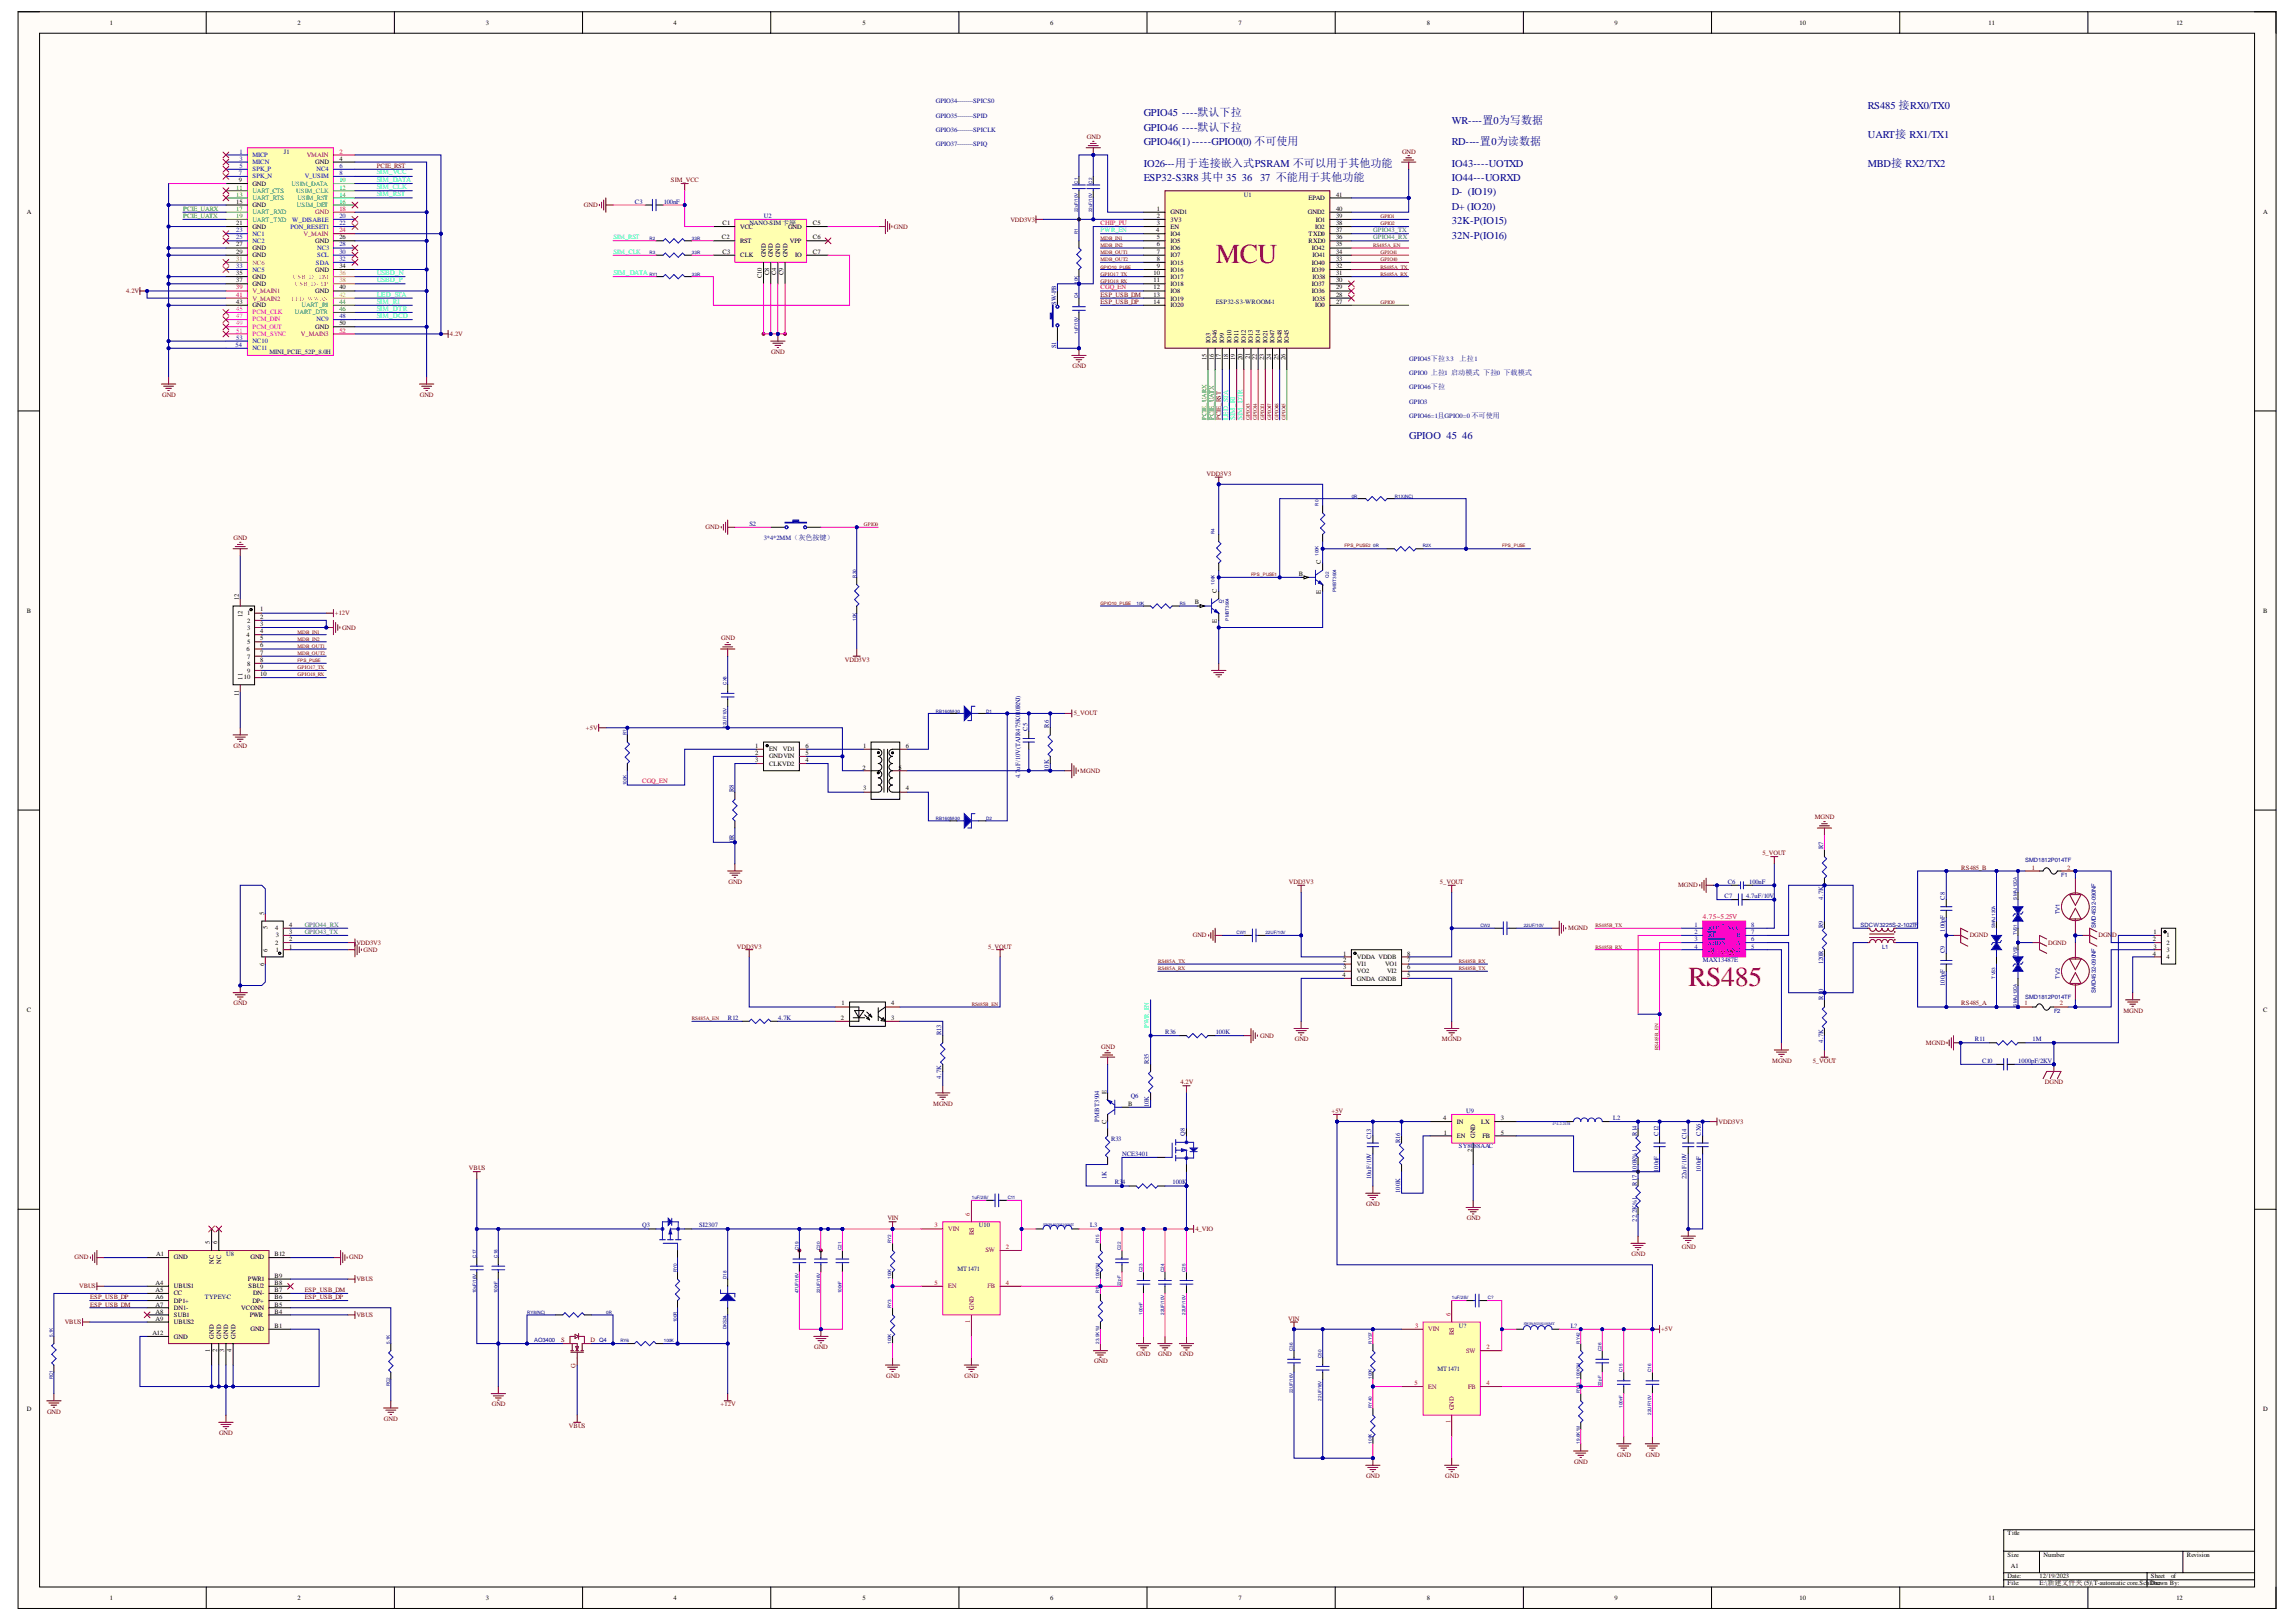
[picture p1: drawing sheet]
<svg xmlns="http://www.w3.org/2000/svg" width="297mm" height="210mm" viewBox="0 0 297 210" stroke-linecap="round" stroke-linejoin="round" font-family="sans-serif">
<defs><g id="words">
<g font-size="3.6" fill="#f00">
<text x="157.3" y="34.1">MCU</text>
<text x="218.4" y="127.7">RS485</text>
</g>
<g font-size="1.4" fill="#000080">
<text x="148" y="15.1">GPIO45 ----默认下拉</text>
<text x="148" y="16.9">GPIO46 ----默认下拉</text>
<text x="187.8" y="16">WR----置0为写数据</text>
<text x="241.6" y="14.1">RS485 接RX0/TX0</text>
<text x="241.6" y="17.8">UART接 RX1/TX1</text>
<text x="148" y="18.8">GPIO46(1) -----GPIO0(0) 不可使用</text>
<text x="148" y="23.4">ESP32-S3R8 其中 35 36</text>
<text x="148" y="21.6">IO26---用于连接嵌入式PSRAM 不可以用于其他功能</text>
<text x="163" y="23.4">37 不能用于其他功能</text>
<text x="187.8" y="18.8">RD----置0为读数据</text>
<text x="187.8" y="21.6">IO43----UOTXD</text>
<text x="187.8" y="23.4">IO44---UORXD</text>
<text x="241.6" y="21.6">MBD接 RX2/TX2</text>
<text x="187.8" y="25.3">D- (IO19)</text>
<text x="187.8" y="27.1">D+ (IO20)</text>
<text x="187.8" y="29">32K-P(IO15)</text>
<text x="187.8" y="30.9">32N-P(IO16)</text>
<text x="182.3" y="56.8">GPIOO 45 46</text>
</g>
<g font-size=".9" fill="#0ff">
<text x="48.7" y="23.5">SIM_DATA</text>
<text x="48.7" y="22.6">SIM_VCC</text>
<text x="48.7" y="24.4">SIM_CLK</text>
<text x="48.7" y="25.4">SIM_RST</text>
<text x="48.7" y="35.6">USBD_N</text>
<text x="79.4" y="35.6">SIM_DATA</text>
<text x="48.7" y="39.3">SIM_RI</text>
<text x="48.7" y="41.2">SIM_DCD</text>
<text x="48.7" y="40.2">SIM_DTR</text>
<text x="48.7" y="36.5">USBD_P</text>
<text x="48.7" y="38.4">LED_STA</text>
<text x="158.9" y="54.4" transform="rotate(-90 158.9 54.4)">LED_STA</text>
<text x="159.8" y="54.4" transform="rotate(-90 159.8 54.4)">SIM_RI</text>
<text x="160.7" y="54.4" transform="rotate(-90 160.7 54.4)">SIM_DTR</text>
</g>
<text font-size=".9" fill="#000080" x="188.8" y="46.7">上拉1</text>
<g font-size=".9" fill="#f00">
<text x="220.3" y="118.9">4.75~5.25V</text>
<text x="221.2" y="123.6">4.5MAX</text>
</g>
<g font-size=".8">
<text x="14.2" y="3.2">1</text>
<text x="38.5" y="3.2">2</text>
<text x="62.9" y="3.2">3</text>
<text x="87.1" y="3.2">4</text>
<text x="111.6" y="3.2">5</text>
<text x="135.9" y="3.2">6</text>
<text x="160.2" y="3.2">7</text>
<text x="184.6" y="3.2">8</text>
<text x="208.9" y="3.2">9</text>
<text x="232.8" y="3.2">10</text>
<text x="257.3" y="3.2">11</text>
<text x="281.6" y="3.2">12</text>
<text x="30.9" y="23.6">9</text>
<text x="40.8" y="21.2">GND</text>
<text x="43.9" y="20.8">4</text>
<text x="3.5" y="27.7">A</text>
<text x="30.5" y="26.4">15</text>
<text x="30.5" y="29.1">21</text>
<text x="32.7" y="24">GND</text>
<text x="32.7" y="26.8">GND</text>
<text x="32.7" y="29.6">GND</text>
<text x="93.5" y="29.1">C1</text>
<text x="95.8" y="29.6">VCC</text>
<text x="101.9" y="29.6">GND</text>
<text x="105.2" y="29.1">C5</text>
<text x="149.7" y="27.3">1</text>
<text x="149.7" y="28.2">2</text>
<text x="149.7" y="29.1">3</text>
<text x="151.4" y="27.7">GND1</text>
<text x="151.4" y="28.7">3V3</text>
<text x="151.4" y="29.6">EN</text>
<text x="169.2" y="27.7">GND2</text>
<text x="169.3" y="25.9">EPAD</text>
<text x="170.1" y="29.6">IO2</text>
<text x="170.2" y="28.7">IO1</text>
<text x="172.8" y="29.1">38</text>
<text x="172.8" y="28.2">39</text>
<text x="172.8" y="27.3">40</text>
<text x="172.8" y="25.5">41</text>
<text x="292.8" y="27.7">A</text>
<text x="30.5" y="31.9">27</text>
<text x="30.5" y="32.8">29</text>
<text x="30.5" y="35.6">35</text>
<text x="32.7" y="32.4">GND</text>
<text x="32.7" y="33.3">GND</text>
<text x="40.8" y="31.5">GND</text>
<text x="40.8" y="35.2">GND</text>
<text x="43.9" y="30.9">26</text>
<text x="43.9" y="34.7">34</text>
<text x="93.4" y="30.9">C2</text>
<text x="93.5" y="32.8">C3</text>
<text x="95.8" y="31.5">RST</text>
<text x="95.8" y="33.3">CLK</text>
<text x="99.1" y="33.3" transform="rotate(-90 99.1 33.3)">GND</text>
<text x="99.5" y="35.6" transform="rotate(-90 99.5 35.6)">C8</text>
<text x="100" y="33.3" transform="rotate(-90 100 33.3)">GND</text>
<text x="100.4" y="35.6" transform="rotate(-90 100.4 35.6)">C4</text>
<text x="100.9" y="33.3" transform="rotate(-90 100.9 33.3)">GND</text>
<text x="101.4" y="35.6" transform="rotate(-90 101.4 35.6)">C9</text>
<text x="101.9" y="33.3" transform="rotate(-90 101.9 33.3)">GND</text>
<text x="102.2" y="31.5">VPP</text>
<text x="102.9" y="33.3">IO</text>
<text x="105.2" y="32.8">C7</text>
<text x="105.2" y="30.9">C6</text>
<text x="149.2" y="35.6">10</text>
<text x="149.6" y="30">4</text>
<text x="149.7" y="30.9">5</text>
<text x="149.7" y="31.9">6</text>
<text x="149.7" y="32.8">7</text>
<text x="149.7" y="33.7">8</text>
<text x="149.7" y="34.7">9</text>
<text x="151.4" y="30.5">IO4</text>
<text x="151.4" y="31.5">IO5</text>
<text x="151.4" y="32.4">IO6</text>
<text x="151.4" y="33.3">IO7</text>
<text x="151.4" y="34.2">IO15</text>
<text x="151.4" y="35.2">IO16</text>
<text x="169.3" y="31.5">RXD0</text>
<text x="169.3" y="30.5">TXD0</text>
<text x="169.7" y="35.2">IO39</text>
<text x="169.7" y="34.2">IO40</text>
<text x="169.7" y="32.4">IO42</text>
<text x="169.8" y="33.3">IO41</text>
<text x="172.8" y="35.6">31</text>
<text x="172.8" y="34.7">32</text>
<text x="172.8" y="33.7">33</text>
<text x="172.8" y="32.8">34</text>
<text x="172.8" y="31.9">35</text>
<text x="172.8" y="30.9">36</text>
<text x="172.8" y="30">37</text>
<text x="30.5" y="39.3">43</text>
<text x="30.5" y="36.5">37</text>
<text x="32.7" y="39.7">GND</text>
<text x="32.7" y="36.1">GND</text>
<text x="32.7" y="37">GND</text>
<text x="40.8" y="38">GND</text>
<text x="43.9" y="37.5">40</text>
<text x="98.6" y="36" transform="rotate(-90 98.6 36)">C10</text>
<text x="149.2" y="36.5">11</text>
<text x="149.2" y="37.5">12</text>
<text x="149.2" y="38.4">13</text>
<text x="149.2" y="39.3">14</text>
<text x="151.4" y="36.1">IO17</text>
<text x="151.4" y="37">IO18</text>
<text x="151.4" y="38">IO8</text>
<text x="151.4" y="38.9">IO19</text>
<text x="151.4" y="39.7">IO20</text>
<text x="169.7" y="38">IO36</text>
<text x="169.7" y="37">IO37</text>
<text x="169.8" y="38.9">IO35</text>
<text x="169.8" y="36.1">IO38</text>
<text x="170.1" y="39.7">IO0</text>
<text x="172.8" y="39.3">27</text>
<text x="172.8" y="38.4">28</text>
<text x="172.8" y="37.5">29</text>
<text x="172.8" y="36.5">30</text>
<text x="40.8" y="42.5">GND</text>
<text x="43.9" y="42.1">50</text>
<text x="156.1" y="46.6" transform="rotate(-90 156.1 46.6)">15</text>
<text x="156.6" y="44.4" transform="rotate(-90 156.6 44.4)">IO3</text>
<text x="157" y="46.6" transform="rotate(-90 157 46.6)">16</text>
<text x="157.4" y="44.4" transform="rotate(-90 157.4 44.4)">IO46</text>
<text x="158" y="46.6" transform="rotate(-90 158 46.6)">17</text>
<text x="158.4" y="44.4" transform="rotate(-90 158.4 44.4)">IO9</text>
<text x="158.9" y="46.6" transform="rotate(-90 158.9 46.6)">18</text>
<text x="159.3" y="44.4" transform="rotate(-90 159.3 44.4)">IO10</text>
<text x="159.8" y="46.6" transform="rotate(-90 159.8 46.6)">19</text>
<text x="160.2" y="44.4" transform="rotate(-90 160.2 44.4)">IO11</text>
<text x="160.7" y="46.6" transform="rotate(-90 160.7 46.6)">20</text>
<text x="161.2" y="44.4" transform="rotate(-90 161.2 44.4)">IO12</text>
<text x="161.7" y="46.5" transform="rotate(-90 161.7 46.5)">21</text>
<text x="162.1" y="44.4" transform="rotate(-90 162.1 44.4)">IO13</text>
<text x="162.6" y="46.6" transform="rotate(-90 162.6 46.6)">22</text>
<text x="163" y="44.4" transform="rotate(-90 163 44.4)">IO14</text>
<text x="163.5" y="46.6" transform="rotate(-90 163.5 46.6)">23</text>
<text x="164" y="44.4" transform="rotate(-90 164 44.4)">IO21</text>
<text x="164.5" y="46.6" transform="rotate(-90 164.5 46.6)">24</text>
<text x="164.9" y="44.4" transform="rotate(-90 164.9 44.4)">IO47</text>
<text x="165.4" y="46.6" transform="rotate(-90 165.4 46.6)">25</text>
<text x="165.8" y="44.4" transform="rotate(-90 165.8 44.4)">IO48</text>
<text x="166.3" y="46.6" transform="rotate(-90 166.3 46.6)">26</text>
<text x="166.8" y="44.4" transform="rotate(-90 166.8 44.4)">IO45</text>
<text x="30.9" y="77.7" transform="rotate(-90 30.9 77.7)">12</text>
<text x="157.4" y="76.8" transform="rotate(-90 157.4 76.8)">C</text>
<text x="168" y="74.6">B</text>
<text x="170.9" y="76.9" transform="rotate(-90 170.9 76.9)">E</text>
<text x="170.9" y="73" transform="rotate(-90 170.9 73)">C</text>
<text x="3.5" y="79.3">B</text>
<text x="31.4" y="79.9" transform="rotate(-90 31.4 79.9)">12</text>
<text x="31.9" y="82.4">4</text>
<text x="32" y="83.4">5</text>
<text x="32" y="81.5">3</text>
<text x="32" y="80.6">2</text>
<text x="32" y="79.6">1</text>
<text x="33.7" y="83.8">6</text>
<text x="33.7" y="82.9">5</text>
<text x="33.7" y="81.9">4</text>
<text x="33.7" y="81">3</text>
<text x="33.7" y="80.1">2</text>
<text x="33.7" y="79.1">1</text>
<text x="154.6" y="78.2">B</text>
<text x="157.4" y="80.6" transform="rotate(-90 157.4 80.6)">E</text>
<text x="292.8" y="79.3">B</text>
<text x="31.4" y="88" transform="rotate(-90 31.4 88)">11</text>
<text x="31.6" y="87.9">10</text>
<text x="31.9" y="84.3">6</text>
<text x="32" y="87.1">9</text>
<text x="32" y="86.2">8</text>
<text x="32" y="85.2">7</text>
<text x="33.7" y="87.5">10</text>
<text x="33.7" y="86.6">9</text>
<text x="33.7" y="85.6">8</text>
<text x="33.7" y="84.7">7</text>
<text x="30.9" y="90.1" transform="rotate(-90 30.9 90.1)">11</text>
<text x="97.7" y="96.8">1</text>
<text x="97.7" y="97.7">2</text>
<text x="97.7" y="98.7">3</text>
<text x="99.5" y="97.2">EN</text>
<text x="99.5" y="98.2">GNDVIN</text>
<text x="99.5" y="99.1">CLKVD2</text>
<text x="101.3" y="97.2">VD1</text>
<text x="104.2" y="98.7">4</text>
<text x="104.2" y="97.7">5</text>
<text x="104.2" y="96.8">6</text>
<text x="111.6" y="99.6">2</text>
<text x="111.7" y="96.8">1</text>
<text x="116.2" y="99.6">5</text>
<text x="117.2" y="96.8">6</text>
<text x="111.7" y="102.3">3</text>
<text x="117.2" y="102.3">4</text>
<text x="34.2" y="118.4" transform="rotate(-90 34.2 118.4)">5</text>
<text x="37.4" y="120">4</text>
<text x="34.2" y="125" transform="rotate(-90 34.2 125)">6</text>
<text x="34.6" y="123.2" transform="rotate(-90 34.6 123.2)">6</text>
<text x="34.6" y="120.2" transform="rotate(-90 34.6 120.2)">5</text>
<text x="35.6" y="122.2">2</text>
<text x="35.6" y="120.4">4</text>
<text x="35.7" y="123.2">1</text>
<text x="35.7" y="121.3">3</text>
<text x="37.4" y="122.8">1</text>
<text x="37.4" y="121.8">2</text>
<text x="37.4" y="120.9">3</text>
<text x="173.8" y="123.7">1</text>
<text x="173.8" y="124.5">2</text>
<text x="173.8" y="125.5">3</text>
<text x="175.6" y="124.1">VDDA VDDB</text>
<text x="175.6" y="125">VI1</text>
<text x="175.6" y="126">VO2</text>
<text x="179.2" y="125">VO1</text>
<text x="179.4" y="126">VI2</text>
<text x="182.1" y="125.5">6</text>
<text x="182.1" y="124.5">7</text>
<text x="182.1" y="123.7">8</text>
<text x="278.5" y="121.8">2</text>
<text x="278.5" y="123.7">4</text>
<text x="278.6" y="120.9">1</text>
<text x="278.6" y="122.8">3</text>
<text x="280.3" y="121.3">1</text>
<text x="280.3" y="122.2">2</text>
<text x="280.3" y="123.2">3</text>
<text x="280.3" y="124.1">4</text>
<text x="3.5" y="131">C</text>
<text x="108.8" y="132">2</text>
<text x="108.9" y="130.1">1</text>
<text x="115.3" y="132">3</text>
<text x="115.3" y="130.1">4</text>
<text x="173.7" y="126.4">4</text>
<text x="175.6" y="126.9">GNDA GNDB</text>
<text x="182.1" y="126.4">5</text>
<text x="292.8" y="131">C</text>
<text x="143.1" y="141.6" transform="rotate(-90 143.1 141.6)">E</text>
<text x="145.9" y="143.1">B</text>
<text x="143.1" y="145.5" transform="rotate(-90 143.1 145.5)">C</text>
<text x="186.7" y="145">4</text>
<text x="186.8" y="146.8">1</text>
<text x="188.5" y="145.4">IN</text>
<text x="188.5" y="147.3">EN</text>
<text x="190.4" y="149" transform="rotate(-90 190.4 149)">2</text>
<text x="190.9" y="147.3" transform="rotate(-90 190.9 147.3)">GND</text>
<text x="191.6" y="145.4">LX</text>
<text x="191.8" y="147.3">FB</text>
<text x="194.2" y="146.8">5</text>
<text x="194.2" y="145">3</text>
<text x="27.2" y="161" transform="rotate(-90 27.2 161)">5</text>
<text x="28.1" y="161" transform="rotate(-90 28.1 161)">6</text>
<text x="20.1" y="166.3">A4</text>
<text x="20.1" y="167.2">A5</text>
<text x="20.2" y="162.6">A1</text>
<text x="22.5" y="163">GND</text>
<text x="22.5" y="166.7">UBUS1</text>
<text x="22.5" y="167.6">CC</text>
<text x="27.7" y="163.6" transform="rotate(-90 27.7 163.6)">NC</text>
<text x="28.6" y="163.6" transform="rotate(-90 28.6 163.6)">NC</text>
<text x="32.1" y="165.8">PWR1</text>
<text x="32.1" y="166.7">SBU2</text>
<text x="32.4" y="163">GND</text>
<text x="32.7" y="167.6">DN-</text>
<text x="35.5" y="167.2">B7</text>
<text x="35.5" y="166.3">B8</text>
<text x="35.5" y="165.4">B9</text>
<text x="35.5" y="162.6">B12</text>
<text x="19.7" y="172.7">A12</text>
<text x="20.1" y="168.1">A6</text>
<text x="20.1" y="169.1">A7</text>
<text x="20.1" y="170">A8</text>
<text x="20.1" y="170.9">A9</text>
<text x="22.5" y="168.6">DP1+</text>
<text x="22.5" y="169.5">DN1-</text>
<text x="22.5" y="170.4">SUB1</text>
<text x="22.5" y="171.4">UBUS2</text>
<text x="22.5" y="173.2">GND</text>
<text x="27.7" y="173.2" transform="rotate(-90 27.7 173.2)">GND</text>
<text x="28.6" y="173.2" transform="rotate(-90 28.6 173.2)">GND</text>
<text x="29.5" y="173.2" transform="rotate(-90 29.5 173.2)">GND</text>
<text x="30.5" y="173.2" transform="rotate(-90 30.5 173.2)">GND</text>
<text x="31.2" y="169.5">VCONN</text>
<text x="32.3" y="170.4">PWR</text>
<text x="32.4" y="172.3">GND</text>
<text x="32.7" y="168.6">DP+</text>
<text x="35.5" y="171.9">B1</text>
<text x="35.5" y="170">B4</text>
<text x="35.5" y="169.1">B5</text>
<text x="35.5" y="168.1">B6</text>
<text x="27.2" y="174.9" transform="rotate(-90 27.2 174.9)">1</text>
<text x="28.1" y="175" transform="rotate(-90 28.1 175)">2</text>
<text x="29" y="175" transform="rotate(-90 29 175)">3</text>
<text x="29.9" y="175" transform="rotate(-90 29.9 175)">4</text>
<text x="3.5" y="182.6">D</text>
<text x="292.8" y="182.6">D</text>
<text x="259.7" y="198.7">Title</text>
<text x="259.7" y="201.5">Size</text>
<text x="260.2" y="202.9">A1</text>
<text x="264.4" y="201.5">Number</text>
<text x="282.9" y="201.5">Revision</text>
<text x="14.2" y="207">1</text>
<text x="38.5" y="207">2</text>
<text x="62.9" y="207">3</text>
<text x="87.1" y="207">4</text>
<text x="111.6" y="207">5</text>
<text x="135.9" y="207">6</text>
<text x="160.2" y="207">7</text>
<text x="184.6" y="207">8</text>
<text x="208.9" y="207">9</text>
<text x="232.8" y="207">10</text>
<text x="257.3" y="207">11</text>
<text x="259.7" y="204.2">Date:</text>
<text x="259.7" y="205.2">File:</text>
<text x="263.9" y="204.2">12/19/2023</text>
<text x="263.9" y="205.2">E:\新建文件夹 (5)\T-automatic core.SchDocwn By:</text>
<text x="278.3" y="204.2">Sheet</text>
<text x="278.3" y="205.2">Dra</text>
<text x="280.9" y="204.2">of</text>
<text x="281.6" y="207">12</text>
</g>
<g font-size=".8" fill="#000080">
<text x="121.1" y="13.4">GPIO34--------SPICS0</text>
<text x="121.1" y="15.2">GPIO35--------SPID</text>
<text x="121.1" y="17.1">GPIO36--------SPICLK</text>
<text x="36.7" y="19.9">J1</text>
<text x="121.1" y="18.9">GPIO37--------SPIQ</text>
<text x="82.1" y="26.4">C3</text>
<text x="85.9" y="26.4">100nF</text>
<text x="97" y="29.1">NANO-SIM卡座</text>
<text x="98.8" y="28.2">U2</text>
<text x="160.9" y="25.5">U1</text>
<text x="136.6" y="39.5" transform="rotate(-90 136.6 39.5)">SW-PB</text>
<text x="157.3" y="39.3">ESP32-S3-WROOM-1</text>
<text x="34.9" y="45.8">MINI_PCIE_52P_8.0H</text>
<text x="136.6" y="45.1" transform="rotate(-90 136.6 45.1)">S1</text>
<text x="182.3" y="46.7">GPIO45下拉3.3</text>
<text x="182.3" y="48.5">GPIO0 上拉1 启动模式 下拉0 下载模式</text>
<text x="182.3" y="50.4">GPIO46下拉</text>
<text x="182.3" y="52.3">GPIO3</text>
<text x="182.3" y="54.1">GPIO46=1且GPIO0=0 不可使用</text>
<text x="97" y="68.1">S2</text>
<text x="98.8" y="69.8">3*4*2MM（灰色按键）</text>
<text x="132.9" y="94.6" transform="rotate(-90 132.9 94.6)">C5</text>
<text x="135.7" y="94.2" transform="rotate(-90 135.7 94.2)">R6</text>
<text x="132" y="100.7" transform="rotate(-90 132 100.7)">4.7</text>
<text x="132" y="99.6" transform="rotate(-90 132 99.6)">uF/10V(TAJR475K010RNJ)</text>
<text x="135.7" y="99.8" transform="rotate(-90 135.7 99.8)">10K</text>
<text x="94.9" y="102.5" transform="rotate(-90 94.9 102.5)">R8</text>
<text x="94.9" y="109" transform="rotate(-90 94.9 109)">0R</text>
<text x="235.9" y="109.9" transform="rotate(-90 235.9 109.9)">R7</text>
<text x="262" y="111.6">SMD1812P014TF</text>
<text x="266.7" y="113.5">F1</text>
<text x="222.2" y="120">U5</text>
<text x="223.1" y="116.2">C7</text>
<text x="223.5" y="114.4">C6</text>
<text x="225.9" y="116.2">4.7uF/10V</text>
<text x="226.3" y="114.4">100nF</text>
<text x="235.9" y="116.4" transform="rotate(-90 235.9 116.4)">4.7K</text>
<text x="240.7" y="120">SDCW3225S-2-102TF</text>
<text x="251.6" y="116.4" transform="rotate(-90 251.6 116.4)">C8</text>
<text x="266.5" y="118.3" transform="rotate(-90 266.5 118.3)">TV1</text>
<text x="220.3" y="124.5">MAX13487E</text>
<text x="235.9" y="124.8" transform="rotate(-90 235.9 124.8)">120R</text>
<text x="235.9" y="120.1" transform="rotate(-90 235.9 120.1)">R9</text>
<text x="243.5" y="122.8">L1</text>
<text x="251.6" y="123.3" transform="rotate(-90 251.6 123.3)">C9</text>
<text x="251.6" y="120.6" transform="rotate(-90 251.6 120.6)">100pF</text>
<text x="271.2" y="120.1" transform="rotate(-90 271.2 120.1)">SMD4532-090NF</text>
<text x="94.2" y="132">R12</text>
<text x="100.7" y="132">4.7K</text>
<text x="235.9" y="129.3" transform="rotate(-90 235.9 129.3)">R1</text>
<text x="235.9" y="128.4" transform="rotate(-90 235.9 128.4)">0</text>
<text x="251.6" y="127.6" transform="rotate(-90 251.6 127.6)">100pF</text>
<text x="262" y="129.3">SMD1812P014TF</text>
<text x="265.7" y="131">F2</text>
<text x="266.5" y="126.6" transform="rotate(-90 266.5 126.6)">TV2</text>
<text x="271.2" y="128.5" transform="rotate(-90 271.2 128.5)">SMD4532-090NF</text>
<text x="121.7" y="134" transform="rotate(-90 121.7 134)">R13</text>
<text x="148.6" y="137.7" transform="rotate(-90 148.6 137.7)">R35</text>
<text x="150.8" y="133.8">R36</text>
<text x="157.3" y="133.8">100K</text>
<text x="235.9" y="134.9" transform="rotate(-90 235.9 134.9)">4.7K</text>
<text x="255.5" y="134.8">R11</text>
<text x="256.4" y="137.5">C10</text>
<text x="261.1" y="137.5">1000pF/2KV</text>
<text x="262.9" y="134.8">1M</text>
<text x="121.7" y="139.6" transform="rotate(-90 121.7 139.6)">4.7K</text>
<text x="146.3" y="142.1">Q6</text>
<text x="148.6" y="143.3" transform="rotate(-90 148.6 143.3)">10K</text>
<text x="142.2" y="145.2" transform="rotate(-90 142.2 145.2)">PMBT3904</text>
<text x="143.7" y="147.6">R33</text>
<text x="145.2" y="149.6">NCE3401</text>
<text x="153.3" y="147" transform="rotate(-90 153.3 147)">Q8</text>
<text x="177.4" y="147.4" transform="rotate(-90 177.4 147.4)">C13</text>
<text x="181.1" y="147.9" transform="rotate(-90 181.1 147.9)">R16</text>
<text x="188.7" y="148.6">SY8088AAC</text>
<text x="189.7" y="144.1">U9</text>
<text x="208.7" y="145">L2</text>
<text x="211.8" y="147" transform="rotate(-90 211.8 147)">R14</text>
<text x="214.6" y="147" transform="rotate(-90 214.6 147)">C12</text>
<text x="218.2" y="147.4" transform="rotate(-90 218.2 147.4)">C14</text>
<text x="220.1" y="147" transform="rotate(-90 220.1 147)">CX6</text>
<text x="143.1" y="152.6" transform="rotate(-90 143.1 152.6)">1K</text>
<text x="144.2" y="153.3">R3</text>
<text x="145.2" y="153.3">4</text>
<text x="151.7" y="153.3">100K</text>
<text x="177.4" y="152.6" transform="rotate(-90 177.4 152.6)">10uF/10V</text>
<text x="181.1" y="154.4" transform="rotate(-90 181.1 154.4)">100K</text>
<text x="211.8" y="153.4" transform="rotate(-90 211.8 153.4)">R17</text>
<text x="211.8" y="151.7" transform="rotate(-90 211.8 151.7)">100K%1</text>
<text x="214.6" y="151.7" transform="rotate(-90 214.6 151.7)">100nF</text>
<text x="218.2" y="152.6" transform="rotate(-90 218.2 152.6)">22uF/10V</text>
<text x="220.1" y="151.7" transform="rotate(-90 220.1 151.7)">100nF</text>
<text x="83.1" y="158.8">Q3</text>
<text x="90.4" y="158.8">SI2307</text>
<text x="126.7" y="158.8">U10</text>
<text x="141" y="158.8">L3</text>
<text x="211.8" y="158.1" transform="rotate(-90 211.8 158.1)">22.2K%1</text>
<text x="29.3" y="162.6">U8</text>
<text x="123.9" y="164.4">MT1471</text>
<text x="26.5" y="168.1">TYPEY-C</text>
<text x="69.1" y="173.7">AO3400</text>
<text x="188.7" y="171.9">U?</text>
<text x="203.2" y="171.9">L?</text>
<text x="186" y="177.4">MT1471</text>
</g>
<g font-size=".8" fill="#0000bf">
<text x="30.9" y="22.7">7</text>
<text x="31" y="19.9">1</text>
<text x="31" y="20.8">3</text>
<text x="31" y="21.7">5</text>
<text x="32.7" y="20.3">MICP</text>
<text x="32.7" y="21.2">MICN</text>
<text x="32.7" y="22.2">SPK_P</text>
<text x="32.7" y="23.1">SPK_N</text>
<text x="39.4" y="23.1">V_USIM</text>
<text x="40.9" y="22.2">NC4</text>
<text x="43.9" y="21.7">6</text>
<text x="43.9" y="22.7">8</text>
<text x="37.6" y="29.6">PON_RESET1</text>
<text x="37.8" y="28.7">W_DISABLE</text>
<text x="43.9" y="28.2">20</text>
<text x="43.9" y="29.1">22</text>
<text x="30.5" y="30">23</text>
<text x="30.5" y="30.9">25</text>
<text x="30.5" y="34.7">33</text>
<text x="32.7" y="30.5">NC1</text>
<text x="32.7" y="31.5">NC2</text>
<text x="32.7" y="35.2">NC5</text>
<text x="40.9" y="34.2">SDA</text>
<text x="41" y="32.4">NC3</text>
<text x="41" y="33.3">SCL</text>
<text x="43.9" y="31.9">28</text>
<text x="43.9" y="32.8">30</text>
<text x="43.9" y="33.7">32</text>
<text x="40.9" y="41.6">NC9</text>
<text x="43.9" y="41.2">48</text>
<text x="30.5" y="44.9">54</text>
<text x="30.5" y="44">53</text>
<text x="32.7" y="44.4">NC10</text>
<text x="32.7" y="45.3">NC11</text>
<text x="219.2" y="120">1</text>
<text x="226.6" y="120">8</text>
<text x="219.2" y="120.9">2</text>
<text x="219.2" y="121.8">3</text>
<text x="219.2" y="122.8">4</text>
<text x="221" y="120.4">RO</text>
<text x="221" y="121.3">RE</text>
<text x="221" y="122.2">SHDN</text>
<text x="221" y="123.2">DI</text>
<text x="223.4" y="123.2">GND</text>
<text x="223.5" y="120.4">VCC</text>
<text x="224.6" y="122.2">A</text>
<text x="224.7" y="121.3">B</text>
<text x="226.6" y="122.8">5</text>
<text x="226.6" y="121.8">6</text>
<text x="226.6" y="120.9">7</text>
</g>
<g font-size=".8" fill="#f00">
<text x="39.7" y="20.3">VMAIN</text>
<text x="43.9" y="19.9">2</text>
<text x="40.8" y="27.7">GND</text>
<text x="43.9" y="27.3">18</text>
<text x="142.4" y="29.1">CHIP_PU</text>
<text x="39.3" y="30.5">V_MAIN</text>
<text x="43.9" y="30">24</text>
<text x="30.5" y="37.5">39</text>
<text x="30.5" y="38.4">41</text>
<text x="32.7" y="38">V_MAIN1</text>
<text x="32.7" y="38.9">V_MAIN2</text>
<text x="142.4" y="37.5">CGQ_EN</text>
<text x="38.9" y="43.5">V_MAIN3</text>
<text x="43.9" y="43">52</text>
<text x="83.1" y="101.4">CGQ_EN</text>
</g>
<g font-size=".8" fill="#0f0">
<text x="43.9" y="23.6">10</text>
<text x="37.7" y="24">USIM_DATA</text>
<text x="38.3" y="24.9">USIM_CLK</text>
<text x="38.4" y="26.8">USIM_DET</text>
<text x="38.5" y="25.9">USIM_RST</text>
<text x="43.9" y="24.5">12</text>
<text x="43.9" y="25.5">14</text>
<text x="43.9" y="26.4">16</text>
</g>
<g font-size=".8" fill="#800000">
<text x="48.7" y="21.7">PCIE_RST</text>
<text x="86.8" y="23.6">SIM_VCC</text>
<text x="140.6" y="18">GND</text>
<text x="181.4" y="19.9">GND</text>
<text x="75.6" y="26.8">GND</text>
<text x="115.7" y="29.6">GND</text>
<text x="130.7" y="28.7">VDD3V3</text>
<text x="16.3" y="38">4.2V</text>
<text x="142.4" y="39.3">ESP_USB_DP</text>
<text x="142.4" y="38.4">ESP_USB_DM</text>
<text x="58.2" y="43.5">4.2V</text>
<text x="99.7" y="45.8">GND</text>
<text x="138.7" y="47.7">GND</text>
<text x="21" y="51.4">GND</text>
<text x="54.3" y="51.4">GND</text>
<text x="158" y="54.4" transform="rotate(-90 158 54.4)">PCIE_RST</text>
<text x="156.1" y="61.6">VDD3V3</text>
<text x="30.2" y="69.9">GND</text>
<text x="91.3" y="68.5">GND</text>
<text x="43.3" y="79.6">+12V</text>
<text x="44.2" y="81.5">GND</text>
<text x="93.3" y="82.9">GND</text>
<text x="109.3" y="85.6">VDD3V3</text>
<text x="75.8" y="94.4">+5V</text>
<text x="138.9" y="92.6">5_VOUT</text>
<text x="30.2" y="96.8">GND</text>
<text x="139.8" y="100">MGND</text>
<text x="234.8" y="106">MGND</text>
<text x="228" y="110.7">5_VOUT</text>
<text x="253.7" y="112.5">RS485_B</text>
<text x="94.2" y="114.4">GND</text>
<text x="166.8" y="114.4">VDD3V3</text>
<text x="186.3" y="114.4">5_VOUT</text>
<text x="217.1" y="114.8">MGND</text>
<text x="46.1" y="122.2">VDD3V3</text>
<text x="47" y="123.2">GND</text>
<text x="95.3" y="122.8">VDD3V3</text>
<text x="127.8" y="122.8">5_VOUT</text>
<text x="154.3" y="121.3">GND</text>
<text x="202.9" y="120.4">MGND</text>
<text x="254.8" y="121.3">DGND</text>
<text x="265" y="122.2">DGND</text>
<text x="271.5" y="121.3">DGN</text>
<text x="273.3" y="121.3">D</text>
<text x="30.2" y="130.1">GND</text>
<text x="253.7" y="130.1">RS485_A</text>
<text x="274.7" y="131">MGND</text>
<text x="142.5" y="135.7">GND</text>
<text x="163" y="134.3">GND</text>
<text x="167.5" y="134.8">GND</text>
<text x="186.5" y="134.8">MGND</text>
<text x="229.3" y="137.5">MGND</text>
<text x="234.5" y="137.5">5_VOUT</text>
<text x="249.2" y="135.3">MGND</text>
<text x="120.7" y="143.1">MGND</text>
<text x="152.7" y="140.3">4.2V</text>
<text x="264.6" y="140.3">DGND</text>
<text x="172.3" y="144.1">+5V</text>
<text x="222.3" y="145.4">VDD3V3</text>
<text x="60.7" y="151.4">VBUS</text>
<text x="114.8" y="157.9">VIN</text>
<text x="154.7" y="159.4">4_VIO</text>
<text x="176.7" y="156.1">GND</text>
<text x="189.8" y="157.9">GND</text>
<text x="217.6" y="161.6">GND</text>
<text x="9.6" y="163">GND</text>
<text x="10.2" y="166.7">VBUS</text>
<text x="39.4" y="167.2">ESP_USB_DM</text>
<text x="45.2" y="163">GND</text>
<text x="46.1" y="165.8">VBUS</text>
<text x="211.1" y="162.6">GND</text>
<text x="8.4" y="171.4">VBUS</text>
<text x="11.7" y="169.1">ESP_USB_DM</text>
<text x="11.7" y="168.1">ESP_USB_DP</text>
<text x="39.4" y="168.1">ESP_USB_DP</text>
<text x="46.1" y="170.4">VBUS</text>
<text x="166.7" y="170.9">VIN</text>
<text x="214.9" y="172.3">+5V</text>
<text x="105.3" y="174.6">GND</text>
<text x="114.6" y="178.3">GND</text>
<text x="124.8" y="178.3">GND</text>
<text x="141.5" y="176.4">GND</text>
<text x="147" y="175.5">GND</text>
<text x="149.8" y="175.5">GND</text>
<text x="152.6" y="175.5">GND</text>
<text x="6.1" y="182.9">GND</text>
<text x="28.3" y="185.7">GND</text>
<text x="49.7" y="183.9">GND</text>
<text x="63.6" y="182">GND</text>
<text x="73.6" y="184.8">VBUS</text>
<text x="93.2" y="182">+12V</text>
<text x="176.7" y="191.3">GND</text>
<text x="187" y="191.3">GND</text>
<text x="203.6" y="189.5">GND</text>
<text x="209.2" y="188.5">GND</text>
<text x="212.9" y="188.5">GND</text>
</g>
<g font-size=".8" fill="#00bf00">
<text x="23.7" y="27.3">PCIE_UARX</text>
<text x="23.7" y="28.2">PCIE_UATX</text>
<text x="30.5" y="24.5">11</text>
<text x="30.5" y="25.5">13</text>
<text x="30.5" y="27.3">17</text>
<text x="30.5" y="28.2">19</text>
<text x="32.7" y="24.9">UART_CTS</text>
<text x="32.7" y="25.9">UART_RTS</text>
<text x="32.7" y="27.7">UART_RXD</text>
<text x="32.7" y="28.7">UART_TXD</text>
<text x="38.2" y="40.7">UART_DTR</text>
<text x="39" y="39.7">UART_RI</text>
<text x="43.9" y="39.3">44</text>
<text x="43.9" y="40.2">46</text>
<text x="156.1" y="54.4" transform="rotate(-90 156.1 54.4)">PCIE_UARX</text>
<text x="157" y="54.4" transform="rotate(-90 157 54.4)">PCIE_UATX</text>
</g>
<g font-size=".8" fill="#8e7e00">
<text x="30.5" y="33.7">31</text>
<text x="32.7" y="34.2">NC6</text>
</g>
<g font-size=".8" fill="#fd8300">
<text x="43.9" y="35.6">36</text>
<text x="37.9" y="36.1">USB_D_/DM</text>
<text x="38.2" y="37">USB_D+/DP</text>
<text x="43.9" y="36.5">38</text>
</g>
<g font-size=".8" fill="#0ff">
<text x="79.4" y="30.9">SIM_RST</text>
<text x="79.4" y="32.8">SIM_CLK</text>
<text x="142.4" y="30">PWR_EN</text>
<text x="148.6" y="133.1" transform="rotate(-90 148.6 133.1)">PWR_EN</text>
</g>
<g font-size=".8" fill="#008080">
<text x="177.7" y="30.9">GPIO44_RX</text>
<text x="177.7" y="30">GPIO43_TX</text>
<text x="39.4" y="120">GPIO44_RX</text>
<text x="39.4" y="120.9">GPIO43_TX</text>
</g>
<g font-size=".8" fill="#f0f">
<text x="30.5" y="40.2">45</text>
<text x="30.5" y="41.2">47</text>
<text x="32.7" y="40.7">PCM_CLK</text>
<text x="32.7" y="41.6">PCM_DIN</text>
<text x="30.5" y="42.1">49</text>
<text x="30.5" y="43">51</text>
<text x="32.7" y="42.5">PCM_OUT</text>
<text x="32.7" y="43.5">PCM_SYNC</text>
</g>
<g font-size=".8" fill="#bfbf00">
<text x="37.7" y="38.9">LED_WWAN</text>
<text x="43.9" y="38.4">42</text>
</g>
<g font-size=".8" fill="#800">
<text x="262.9" y="112.5">1</text>
<text x="267.4" y="112.5">2</text>
<text x="261.9" y="130.1">1</text>
<text x="266.5" y="130.1">2</text>
<text x="72.6" y="173.6">S</text>
<text x="76.4" y="173.6">D Q4</text>
<text x="74.5" y="177" transform="rotate(-90 74.5 177)">G</text>
</g>
<g font-size=".8" fill="#bf0000">
<text x="120.9" y="158.8">3</text>
<text x="122.7" y="159.4">VIN</text>
<text x="125.5" y="157.4" transform="rotate(-90 125.5 157.4)">6</text>
<text x="126" y="159.8" transform="rotate(-90 126 159.8)">BS</text>
<text x="130.1" y="161.6">2</text>
<text x="120.9" y="166.3">5</text>
<text x="122.7" y="166.7">EN</text>
<text x="127.5" y="162.1">SW</text>
<text x="127.7" y="166.7">FB</text>
<text x="130.1" y="166.3">4</text>
<text x="125.5" y="171.2" transform="rotate(-90 125.5 171.2)">1</text>
<text x="126" y="169.5" transform="rotate(-90 126 169.5)">GND</text>
<text x="183.1" y="171.9">3</text>
<text x="184.8" y="172.3">VIN</text>
<text x="187.6" y="170.3" transform="rotate(-90 187.6 170.3)">6</text>
<text x="188.1" y="172.7" transform="rotate(-90 188.1 172.7)">BS</text>
<text x="183" y="179.2">5</text>
<text x="184.8" y="179.7">EN</text>
<text x="189.7" y="175.1">SW</text>
<text x="189.9" y="179.7">FB</text>
<text x="192.3" y="179.2">4</text>
<text x="192.3" y="174.6">2</text>
<text x="187.6" y="184.2" transform="rotate(-90 187.6 184.2)">1</text>
<text x="188.1" y="182.5" transform="rotate(-90 188.1 182.5)">GND</text>
</g>
<g font-size=".7" fill="#800000">
<text x="178.6" y="28.2">GPIO1</text>
<text x="178.6" y="29.2">GPIO2</text>
<text x="142.4" y="35.7">GPIO17_TX</text>
<text x="142.4" y="31">MDB_IN1</text>
<text x="142.4" y="32">MDB_IN2</text>
<text x="142.4" y="32.9">MDB_OUT1</text>
<text x="142.4" y="33.8">MDB_OUT2</text>
<text x="177.7" y="32">RS485A_EN</text>
<text x="178.6" y="34.8">RS485A_TX</text>
<text x="178.6" y="35.7">RS485A_RX</text>
<text x="178.6" y="33.8">GPIO40</text>
<text x="178.6" y="32.9">GPIO41</text>
<text x="142.4" y="36.6">GPIO18_RX</text>
<text x="178.6" y="39.3">GPIO0</text>
<text x="161.7" y="54.4" transform="rotate(-90 161.7 54.4)">GPIO13</text>
<text x="162.6" y="54.4" transform="rotate(-90 162.6 54.4)">GPIO14</text>
<text x="163.5" y="54.4" transform="rotate(-90 163.5 54.4)">GPIO21</text>
<text x="164.5" y="54.4" transform="rotate(-90 164.5 54.4)">GPIO47</text>
<text x="165.4" y="54.4" transform="rotate(-90 165.4 54.4)">GPIO48</text>
<text x="166.3" y="54.4" transform="rotate(-90 166.3 54.4)">GPIO45</text>
<text x="111.8" y="68.1">GPIO0</text>
<text x="38.5" y="82">MDB_IN1</text>
<text x="38.5" y="82.9">MDB_IN2</text>
<text x="38.5" y="83.9">MDB_OUT1</text>
<text x="38.5" y="86.6">GPIO17_TX</text>
<text x="38.5" y="87.5">GPIO18_RX</text>
<text x="38.5" y="84.8">MDB_OUT2</text>
<text x="206.4" y="120">RS485B_TX</text>
<text x="149.8" y="124.6">RS485A_TX</text>
<text x="149.8" y="125.5">RS485A_RX</text>
<text x="188.7" y="125.5">RS485B_TX</text>
<text x="188.7" y="124.6">RS485B_RX</text>
<text x="206.4" y="122.8">RS485B_RX</text>
<text x="125.7" y="130.2">RS485B_EN</text>
<text x="89.5" y="132.1">RS485A_EN</text>
<text x="214.6" y="135.9" transform="rotate(-90 214.6 135.9)">RS485B_EN</text>
</g>
<g font-size=".6" fill="#000080">
<text x="139.4" y="23.8" transform="rotate(-90 139.4 23.8)">C1</text>
<text x="141.3" y="23.8" transform="rotate(-90 141.3 23.8)">C2</text>
<text x="139.4" y="27.5" transform="rotate(-90 139.4 27.5)">22uF/10V</text>
<text x="141.3" y="27.5" transform="rotate(-90 141.3 27.5)">22uF/10V</text>
<text x="84" y="31">R2</text>
<text x="84" y="32.9">R3</text>
<text x="84" y="35.7">RY1</text>
<text x="89.5" y="31">33R</text>
<text x="89.5" y="32.9">33R</text>
<text x="89.5" y="35.7">33R</text>
<text x="139.4" y="30.3" transform="rotate(-90 139.4 30.3)">R1</text>
<text x="139.4" y="38.6" transform="rotate(-90 139.4 38.6)">C4</text>
<text x="139.4" y="36.7" transform="rotate(-90 139.4 36.7)">10K</text>
<text x="139.4" y="43.2" transform="rotate(-90 139.4 43.2)">1uF/10V</text>
<text x="170.6" y="65.4" transform="rotate(-90 170.6 65.4)">R0</text>
<text x="174.9" y="64.4">0R</text>
<text x="180.5" y="64.4">R1X(NC)</text>
<text x="157.1" y="69.2" transform="rotate(-90 157.1 69.2)">R4</text>
<text x="170.6" y="71.9" transform="rotate(-90 170.6 71.9)">100K</text>
<text x="177.7" y="70.8">0R</text>
<text x="184.1" y="70.8">R2X</text>
<text x="110.7" y="74.7" transform="rotate(-90 110.7 74.7)">R30</text>
<text x="157.1" y="75.7" transform="rotate(-90 157.1 75.7)">100K</text>
<text x="171.9" y="74.7" transform="rotate(-90 171.9 74.7)">Q2</text>
<text x="172.8" y="76.6" transform="rotate(-90 172.8 76.6)">PMBT3904</text>
<text x="110.7" y="80.3" transform="rotate(-90 110.7 80.3)">10K</text>
<text x="147" y="78.3">10K</text>
<text x="152.6" y="78.3">R5</text>
<text x="157.7" y="78">Q1</text>
<text x="159" y="80.3" transform="rotate(-90 159 80.3)">PMBT3904</text>
<text x="94" y="88.6" transform="rotate(-90 94 88.6)">CX8</text>
<text x="81" y="95.1" transform="rotate(-90 81 95.1)">R?</text>
<text x="94" y="94.2" transform="rotate(-90 94 94.2)">22UF/10V</text>
<text x="121.1" y="92.2">RB160M-30</text>
<text x="127.6" y="92.2">D1</text>
<text x="81" y="101.6" transform="rotate(-90 81 101.6)">100K</text>
<text x="121.1" y="106.1">RB160M-30</text>
<text x="127.6" y="106.1">D2</text>
<text x="191.5" y="120">CW2</text>
<text x="197.1" y="120">22UF/10V</text>
<text x="260.9" y="116.4" transform="rotate(-90 260.9 116.4)">SMAJ12CA</text>
<text x="160" y="120.9">CW1</text>
<text x="163.7" y="120.9">22UF/10V</text>
<text x="258.1" y="120.1" transform="rotate(-90 258.1 120.1)">SMAJ12CA</text>
<text x="260.9" y="123.9" transform="rotate(-90 260.9 123.9)">TVS2</text>
<text x="260.9" y="121.1" transform="rotate(-90 260.9 121.1)">TVS1</text>
<text x="258.1" y="126.6" transform="rotate(-90 258.1 126.6)">TVS3</text>
<text x="260.9" y="130.3" transform="rotate(-90 260.9 130.3)">SMAJ12CA</text>
<text x="125.7" y="155.2">1uF/25V</text>
<text x="130.4" y="155.2">C11</text>
<text x="103.3" y="161.8" transform="rotate(-90 103.3 161.8)">C19</text>
<text x="106.1" y="161.8" transform="rotate(-90 106.1 161.8)">C20</text>
<text x="108.9" y="161.8" transform="rotate(-90 108.9 161.8)">C21</text>
<text x="115.3" y="160.9" transform="rotate(-90 115.3 160.9)">RY2</text>
<text x="142.2" y="160.9" transform="rotate(-90 142.2 160.9)">R15</text>
<text x="145" y="161.8" transform="rotate(-90 145 161.8)">C22</text>
<text x="61.6" y="167.4" transform="rotate(-90 61.6 167.4)">10uF/16V</text>
<text x="61.6" y="162.7" transform="rotate(-90 61.6 162.7)">C17</text>
<text x="64.4" y="167.4" transform="rotate(-90 64.4 167.4)">100nF</text>
<text x="64.4" y="162.7" transform="rotate(-90 64.4 162.7)">C18</text>
<text x="87.6" y="164.6" transform="rotate(-90 87.6 164.6)">RY0</text>
<text x="94" y="165.5" transform="rotate(-90 94 165.5)">D18</text>
<text x="103.3" y="167.4" transform="rotate(-90 103.3 167.4)">47UF/16V</text>
<text x="106.1" y="167.4" transform="rotate(-90 106.1 167.4)">22UF/16V</text>
<text x="108.9" y="167.4" transform="rotate(-90 108.9 167.4)">100nF</text>
<text x="115.3" y="165.5" transform="rotate(-90 115.3 165.5)">100K</text>
<text x="142.2" y="167.4" transform="rotate(-90 142.2 167.4)">R19</text>
<text x="142.2" y="165.5" transform="rotate(-90 142.2 165.5)">100K%1</text>
<text x="145" y="166.5" transform="rotate(-90 145 166.5)">22pF</text>
<text x="147.8" y="164.6" transform="rotate(-90 147.8 164.6)">C23</text>
<text x="150.6" y="164.6" transform="rotate(-90 150.6 164.6)">C24</text>
<text x="153.4" y="164.6" transform="rotate(-90 153.4 164.6)">C25</text>
<text x="6.9" y="173" transform="rotate(-90 6.9 173)">5.1K</text>
<text x="50.4" y="173.9" transform="rotate(-90 50.4 173.9)">5.1K</text>
<text x="68.2" y="170">RY8(NC)</text>
<text x="78.4" y="170">0R</text>
<text x="80.3" y="173.7">RY6</text>
<text x="85.9" y="173.7">100K</text>
<text x="87.6" y="171.1" transform="rotate(-90 87.6 171.1)">100R</text>
<text x="94" y="172" transform="rotate(-90 94 172)">DKS24</text>
<text x="115.3" y="173.9" transform="rotate(-90 115.3 173.9)">100K</text>
<text x="115.3" y="169.2" transform="rotate(-90 115.3 169.2)">RY3</text>
<text x="142.2" y="173.9" transform="rotate(-90 142.2 173.9)">23.5K%1</text>
<text x="147.8" y="170.2" transform="rotate(-90 147.8 170.2)">100nF</text>
<text x="150.6" y="170.2" transform="rotate(-90 150.6 170.2)">22UF/10V</text>
<text x="153.4" y="170.2" transform="rotate(-90 153.4 170.2)">22UF/10V</text>
<text x="177.5" y="173.9" transform="rotate(-90 177.5 173.9)">RY37</text>
<text x="187.8" y="168.1">1uF/25V</text>
<text x="192.5" y="168.1">C?</text>
<text x="204.4" y="173.9" transform="rotate(-90 204.4 173.9)">RY42</text>
<text x="6.9" y="178.5" transform="rotate(-90 6.9 178.5)">RC1</text>
<text x="50.4" y="179.4" transform="rotate(-90 50.4 179.4)">RC2</text>
<text x="167.3" y="174.8" transform="rotate(-90 167.3 174.8)">C36</text>
<text x="171" y="175.8" transform="rotate(-90 171 175.8)">C50</text>
<text x="177.5" y="178.5" transform="rotate(-90 177.5 178.5)">100K</text>
<text x="204.4" y="178.5" transform="rotate(-90 204.4 178.5)">100K%1</text>
<text x="207.2" y="179.4" transform="rotate(-90 207.2 179.4)">22pF</text>
<text x="207.2" y="174.8" transform="rotate(-90 207.2 174.8)">C26</text>
<text x="209.9" y="177.5" transform="rotate(-90 209.9 177.5)">C15</text>
<text x="213.6" y="177.5" transform="rotate(-90 213.6 177.5)">C16</text>
<text x="167.3" y="180.3" transform="rotate(-90 167.3 180.3)">22UF/16V</text>
<text x="171" y="181.3" transform="rotate(-90 171 181.3)">22UF/16V</text>
<text x="177.5" y="182.2" transform="rotate(-90 177.5 182.2)">RY40</text>
<text x="204.4" y="180.3" transform="rotate(-90 204.4 180.3)">RY43</text>
<text x="209.9" y="182.2" transform="rotate(-90 209.9 182.2)">100nF</text>
<text x="213.6" y="183.1" transform="rotate(-90 213.6 183.1)">22UF/10V</text>
<text x="177.5" y="186.8" transform="rotate(-90 177.5 186.8)">100K</text>
<text x="204.4" y="186.8" transform="rotate(-90 204.4 186.8)">19.6K%1</text>
</g>
<g font-size=".6" fill="#800000">
<text x="142.4" y="34.8">GPIO10_PUSE</text>
<text x="173.9" y="70.8">FPS_PUSE2</text>
<text x="194.3" y="70.8">FPS_PUSE</text>
<text x="161.8" y="74.6">FPS_PUSE1</text>
<text x="142.4" y="78.3">GPIO10_PUSE</text>
<text x="38.5" y="85.7">FPS_PUSE</text>
</g>
<g font-size=".5" fill="#000080">
<text x="200.8" y="145.6">4*4-2.2UH</text>
<text x="134.9" y="158.6">SWPA5020S100MT</text>
<text x="197.1" y="171.5">SWPA5020S100MT</text>
</g>
</g></defs>
<path d="M2.3 1.5h292.2v206.7h-292.2z" fill-rule="evenodd" fill="#fffcf8"/>
<path d="M2.3 1.5h292.2v206.7h-292.2z" fill="none" stroke="#000" stroke-width=".13"/>
<path d="M5.1 4.3h286.6v201.1h-286.6z" fill-rule="evenodd" fill="#fffcf8"/>
<g fill="none" stroke="#000" stroke-width=".13">
<path d="M2.3 1.5h2.8M5.1 4.3h286.6v201.1h-286.6zM26.7 1.5v2.8M51 1.5v2.8M75.4 1.5v2.8M99.7 1.5v2.8M124.1 1.5v2.8M148.4 1.5v2.8M172.7 1.5v2.8M197.1 1.5v2.8M221.4 1.5v2.8M245.8 1.5v2.8"/>
<path d="M270.1 1.5v2.8M291.7 1.5h2.8v2.8M2.3 53.2h2.8M291.7 53.2h2.8M2.3 104.8h2.8M291.7 104.8h2.8M2.3 156.5h2.8M291.7 156.5h2.8M291.7 198h-32.5v7.4M26.7 205.4v2.8M51 205.4v2.8M75.4 205.4v2.8"/>
<path d="M99.7 205.4v2.8M124.1 205.4v2.8M148.4 205.4v2.8M172.7 205.4v2.8M197.1 205.4v2.8M221.4 205.4v2.8M245.8 205.4v2.8M259.2 200.7h32.5M259.2 203.5h32.5M259.2 204.4h32.5M263.9 200.7v2.8M270.1 205.4v2.8"/>
<path d="M277.8 203.5v1.9M282.4 200.7v2.8M294.5 205.4v2.8"/>
</g>
<circle cx="139.6" cy="28.4" r=".19" fill="#000080"/>
<circle cx="139.6" cy="28.4" r=".19" fill="none" stroke="#000080" stroke-width=".13"/>
<circle cx="211.9" cy="151.6" r=".19" fill="#000080"/>
<circle cx="211.9" cy="151.6" r=".19" fill="none" stroke="#000080" stroke-width=".13"/>
<path d="M150.7 24.7h21.3v20.4h-21.3z" fill-rule="evenodd" fill="#ffffb0"/>
<path d="M140.5 19.1h1.9M140.8 18.8h1.3M141.1 18.6h.7M141.3 18.3h.2M141.4 19.1v1M150.7 24.7h21.3v20.4h-21.3z" fill="none" stroke="#800000" stroke-width=".13"/>
<g fill="none" stroke="#000" stroke-width=".13">
<path d="M147.9 27.5h2.8M147.9 28.4h2.8M147.9 29.3h2.8M147.9 30.2h2.8M147.9 31.2h2.8M147.9 32.1h2.8M147.9 33h2.8M147.9 34h2.8M147.9 34.9h2.8M147.9 35.8h2.8M147.9 36.7h2.8M147.9 37.7h2.8"/>
<path d="M147.9 38.6h2.8M147.9 39.5h2.8M172 27.5h2.8M172 28.4h2.8M172 30.2h2.8M172 31.2h2.8M172 33h2.8M172 34h2.8M172 34.9h2.8M172 35.8h2.8M172 36.7h2.8M172 37.7h2.8"/>
<path d="M172 38.6h2.8M172 39.5h2.8M172 32.1h2.8M172 29.3h2.8M172 25.6h2.8M156.3 45.1v2.7M157.2 45.1v2.7M158.1 45.1v2.7M159.1 45.1v2.7M160 45.1v2.7M160.9 45.1v2.7M161.8 45.1v2.7"/>
<path d="M162.8 45.1v2.7M163.7 45.1v2.7M164.6 45.1v2.7M165.6 45.1v2.7M166.5 45.1v2.7"/>
</g>
<circle cx="141.4" cy="20" r=".18" fill="#000080"/>
<circle cx="141.4" cy="20" r=".18" fill="none" stroke="#000080" stroke-width=".13"/>
<path d="M138.7 24.4h1.7M138.7 23.9h1.7M139.6 23.8v.1M139.6 24.4v.3M139.6 32.1l.3 .3-.6 .5 .6 .6-.6 .5 .6 .6-.3 .3M140.6 24.4h1.7M140.6 23.9h1.7M141.4 23.8v.1M141.4 24.4v.3" fill="none" stroke="#00f" stroke-width=".13"/>
<path d="M139.6 22.8v1M139.6 24.7v.9M139.6 31.2v.9M139.6 34.9v.9M141.4 22.8v1M141.4 24.7v.9" fill="none" stroke="#000" stroke-width=".13"/>
<circle cx="139.6" cy="36.7" r=".19" fill="#000080"/>
<circle cx="139.6" cy="36.7" r=".19" fill="none" stroke="#000080" stroke-width=".13"/>
<path d="M138.7 39.7h1.7M139.6 39.5v.2M138.7 40.2h1.7M139.6 40.2v.2" fill="none" stroke="#00f" stroke-width=".13"/>
<path d="M139.6 38.6v.9M139.6 40.4v1" fill="none" stroke="#000" stroke-width=".13"/>
<path d="M138.7 46h1.8M138.9 46.3h1.3M139.2 46.6h.8M139.5 46.8h.2M139.6 45.1v.9" fill="none" stroke="#800000" stroke-width=".13"/>
<circle cx="139.6" cy="45.1" r=".19" fill="#000080"/>
<circle cx="139.6" cy="45.1" r=".19" fill="none" stroke="#000080" stroke-width=".13"/>
<path d="M181.3 21h1.9M181.6 20.7h1.3M181.9 20.4h.7M182.1 20.1h.2M182.2 21v.9" fill="none" stroke="#800000" stroke-width=".13"/>
<circle cx="139.6" cy="28.4" r=".19" fill="#800000"/>
<g fill="none" stroke="#800000" stroke-width=".13">
<path d="M134 27.9v1M134 28.4h.9"/>
<circle cx="139.6" cy="28.4" r=".19"/>
</g>
<path d="M136.8 37.7v1.8M136.8 42.3v1.8" fill="none" stroke="#000" stroke-width=".13"/>
<path d="M136.2 39.5v2.8v-1h-.3v-.8h.3z" fill-rule="evenodd" fill="#00f"/>
<g fill="none" stroke="#00f" stroke-width=".13">
<path d="M136.2 39.5v2.8v-1h-.3v-.8h.3z"/>
<circle cx="136.8" cy="39.7" r=".19"/>
<circle cx="136.8" cy="39.7" r=".18"/>
<circle cx="136.8" cy="42.1" r=".19"/>
<circle cx="136.8" cy="42.1" r=".18"/>
</g>
<path d="M174.5 38.2l.7 .8M174.5 36.4l.7 .7M174.5 37.3l.7 .7M175.2 38.2l-.7 .8M175.2 36.4l-.7 .7M175.2 37.3l-.7 .7" fill="none" stroke="#f00" stroke-width=".13"/>
<path d="M32 19.1h11.1v26.9h-11.1z" fill-rule="evenodd" fill="#ffffb0"/>
<path d="M32 19.1h11.1v26.9h-11.1z" fill="none" stroke="#bf00bf" stroke-width=".13"/>
<g fill="none" stroke="#0000bf" stroke-width=".13">
<path d="M29.2 20.1h2.8M29.2 21h2.8M29.2 21.9h2.8M29.2 22.8h2.8M29.2 30.2h2.8M29.2 31.2h2.8M29.2 34.9h2.8M43.1 21.9h2.8M43.1 22.8h2.8M43.1 28.4h2.8M43.1 29.3h2.8M43.1 32.1h2.8"/>
<path d="M43.1 33h2.8M43.1 34h2.8M29.2 44.1h2.8M29.2 45.1h2.8M43.1 41.4h2.8"/>
</g>
<g fill="none" stroke="#000" stroke-width=".13">
<path d="M29.2 23.8h2.8M29.2 26.5h2.8M29.2 29.3h2.8M29.2 32.1h2.8M29.2 33h2.8M29.2 39.5h2.8M29.2 35.8h2.8M29.2 36.7h2.8M43.1 21h2.8M43.1 31.2h2.8M43.1 34.9h2.8M43.1 37.7h2.8"/>
<path d="M43.1 42.3h2.8"/>
</g>
<path d="M29.2 24.7h2.8M29.2 25.6h2.8M29.2 27.5h2.8M29.2 28.4h2.8M43.1 39.5h2.8M43.1 40.4h2.8" fill="none" stroke="#00bf00" stroke-width=".13"/>
<g fill="none" stroke="#f00" stroke-width=".13">
<path d="M28.9 19.7l.7 .7M29.6 19.7l-.7 .7M28.9 20.6l.7 .7M28.9 21.5l.7 .8M28.9 22.5l.7 .7M28.9 29.9l.7 .7M28.9 30.8l.7 .7M28.9 34.5l.7 .7M29.2 37.7h2.8M29.2 38.6h2.8M29.6 20.6l-.7 .7M29.6 21.5l-.7 .8"/>
<path d="M29.6 22.5l-.7 .7M29.6 29.9l-.7 .7M29.6 30.8l-.7 .7M29.6 34.5l-.7 .7M43.1 20.1h2.8M43.1 27.5h2.8M43.1 30.2h2.8M45.5 31.7l.8 .8M45.5 26.2l.8 .7M45.5 28l.8 .8M45.5 28.9l.8 .8M46.3 31.7l-.8 .8"/>
<path d="M46.3 26.2l-.8 .7M46.3 28l-.8 .8M46.3 28.9l-.8 .8M43.1 43.2h2.8"/>
</g>
<path d="M29.2 40.4h2.8M29.2 41.4h2.8M29.2 42.3h2.8M29.2 43.2h2.8" fill="none" stroke="#f0f" stroke-width=".13"/>
<path d="M29.2 34h2.8" fill="none" stroke="#8e7e00" stroke-width=".13"/>
<path d="M43.1 23.8h2.8M43.1 24.7h2.8M43.1 25.6h2.8M43.1 26.5h2.8" fill="none" stroke="#0f0" stroke-width=".13"/>
<path d="M43.1 35.8h2.8M43.1 36.7h2.8" fill="none" stroke="#fd8300" stroke-width=".13"/>
<path d="M43.1 38.6h2.8" fill="none" stroke="#bfbf00" stroke-width=".13"/>
<path d="M20.9 49.7h1.8M21.2 50h1.3M21.4 50.3h.8M21.7 50.5h.2M21.8 48.8v.9M54.3 49.7h1.8M54.5 50h1.3M54.8 50.3h.8M55.1 50.5h.2M55.2 48.8v.9" fill="none" stroke="#800000" stroke-width=".13"/>
<path d="M95.1 28.4h9.2v5.6h-9.2z" fill-rule="evenodd" fill="#ffffb0"/>
<path d="M95.1 28.4h9.2v5.6h-9.2z" fill="none" stroke="#f0f" stroke-width=".13"/>
<path d="M92.3 29.3h2.8M92.3 31.2h2.8M92.3 33h2.8M98.8 34v2.7M99.7 34v2.7M100.6 34v2.7M101.6 34v2.7M104.3 29.3h2.8M104.3 31.2h2.8M104.3 33h2.8" fill="none" stroke="#000" stroke-width=".13"/>
<path d="M99.7 44.1h1.9M100 44.4h1.3M100.3 44.7h.7M100.5 45h.2M100.6 43.2v.9" fill="none" stroke="#800000" stroke-width=".13"/>
<circle cx="100.6" cy="43.2" r=".19" fill="#000080"/>
<circle cx="100.6" cy="43.2" r=".19" fill="none" stroke="#000080" stroke-width=".13"/>
<path d="M84.4 25.8v1.5M84.9 25.8v1.5M85.8 31.2l.3-.3 .5 .5 .6-.5 .5 .5 .6-.5 .3 .3M85.8 33l.3-.3 .5 .6 .6-.6 .5 .6 .6-.6 .3 .3M85.8 35.8l.3-.3 .5 .6 .6-.6 .5 .6 .6-.6 .3 .3" fill="none" stroke="#00f" stroke-width=".13"/>
<path d="M83.5 26.5h.9M84.9 31.2h.9M84.9 33h.9M84.9 35.8h.9M84.9 26.5h.9M88.6 31.2h.9M88.6 33h.9M88.6 35.8h.9" fill="none" stroke="#000" stroke-width=".13"/>
<g fill="none" stroke="#f00" stroke-width=".13">
<path d="M28.9 33.6l.7 .7M28.9 25.2l.7 .8M28.9 24.3l.7 .8M29.6 33.6l-.7 .7M29.6 25.2l-.7 .8M29.6 24.3l-.7 .8M45.5 33.6l.8 .7M45.5 32.7l.8 .7M46.3 33.6l-.8 .7M46.3 32.7l-.8 .7M106.8 30.8l.7 .7M107.5 30.8l-.7 .7"/>
<path d="M28.9 40.1l.7 .7M28.9 41l.7 .7M28.9 41.9l.7 .8M28.9 42.8l.7 .8M29.6 40.1l-.7 .7M29.6 41l-.7 .7M29.6 41.9l-.7 .8M29.6 42.8l-.7 .8"/>
</g>
<path d="M77.5 26.4v.2M77.8 26.2v.7M78.1 25.9v1.3M78.4 25.6v1.9M78.4 26.5h.9M88.1 23.8h.9M88.6 23.8v.9M113.6 29.3h.9M114.5 28.4v1.8M114.8 28.7v1.3M115.1 28.9v.8M115.4 29.2v.2" fill="none" stroke="#800000" stroke-width=".13"/>
<circle cx="98.8" cy="43.2" r=".19" fill="#800000"/>
<circle cx="98.8" cy="43.2" r=".19" fill="none" stroke="#800000" stroke-width=".13"/>
<circle cx="101.6" cy="43.2" r=".19" fill="#800000"/>
<g fill="none" stroke="#800000" stroke-width=".13">
<path d="M93.7 181.3h.9M94.1 180.4v.9"/>
<circle cx="101.6" cy="43.2" r=".19"/>
</g>
<path d="M21.8 161.8h13v12.1h-13z" fill-rule="evenodd" fill="#ffffb0"/>
<path d="M10.7 170.6v1M10.7 171.1h.9M12.5 166v.9M12.5 166.5h1M21.8 161.8h13v12.1h-13zM45 170.2h.9M45 165.5h.9M45.9 165.1v.9M45.9 169.7v.9" fill="none" stroke="#800000" stroke-width=".13"/>
<g fill="none" stroke="#000" stroke-width=".13">
<path d="M27.4 159v2.8M28.3 159v2.8M7 172.9v1M7 176.7v.9M19 162.7h2.8M19 166.5h2.8M19 167.4h2.8M19 168.3h2.8M19 169.2h2.8M19 170.2h2.8M19 171.1h2.8M19 172.9h2.8"/>
<path d="M27.4 173.9v2.8M28.3 173.9v2.8M29.2 173.9v2.8M30.2 173.9v2.8M34.8 162.7h2.8M34.8 166.5h2.8M34.8 167.4h2.8M34.8 168.3h2.8M34.8 169.2h2.8M34.8 170.2h2.8M34.8 172h2.8M34.8 165.5h2.8"/>
<path d="M50.6 173.9v.9M50.6 177.6v.9"/>
</g>
<path d="M27 158.7l.7 .7M27.7 158.7l-.7 .7M27.9 158.7l.8 .7M28.7 158.7l-.8 .7" fill="none" stroke="#f00" stroke-width=".13"/>
<path d="M7 173.9l-.3 .2 .6 .6-.6 .6 .6 .5-.6 .6 .3 .3M50.6 174.8l-.3 .3 .5 .5-.5 .6 .5 .5-.5 .6 .3 .3" fill="none" stroke="#00f" stroke-width=".13"/>
<path d="M187.8 144.2h5.6v3.7h-5.6z" fill-rule="evenodd" fill="#ffffb0"/>
<path d="M187.8 144.2h5.6v3.7h-5.6z" fill="none" stroke="#f0f" stroke-width=".13"/>
<g fill="none" stroke="#000" stroke-width=".13">
<path d="M177.6 147v.9M177.6 148.4v.9M181.3 147v.9M181.3 150.7v.9M185 145.1h2.8M185 147h2.8M190.6 147.9v2.8M193.4 145.1h2.8M193.4 147h2.8M202.6 145.1h1M207.3 145.1h.9M211.9 146.1v.9"/>
<path d="M211.9 149.8v.9M211.9 152.6v.9M211.9 156.3v.9M214.7 147v.9M214.7 148.4v.9M218.4 147v.9M218.4 148.4v.9"/>
</g>
<path d="M176.9 147.9h1.5M176.9 148.4h1.5M181.3 147.9l-.3 .3 .6 .6-.6 .5 .6 .6-.6 .5 .3 .3M203.6 145.1a.47 .47 0 0 1 .4-.4 .47 .47 0 0 1 .5 .4 .47 .47 0 0 1 .5-.4 .47 .47 0 0 1 .4 .4 .46 .46 0 0 1 .5-.4 .46 .46 0 0 1 .5 .4 .47 .47 0 0 1 .4-.4 .47 .47 0 0 1 .5 .4M211.9 147l-.3 .3 .6 .5-.6 .6 .6 .5-.6 .6 .3 .3M211.9 153.5l-.3 .3 .6 .5-.6 .6 .6 .5-.6 .6 .3 .3M214 147.9h1.5M214 148.4h1.5M217.7 147.9h1.5M217.7 148.4h1.5" fill="none" stroke="#00f" stroke-width=".13"/>
<g fill="none" stroke="#800000" stroke-width=".13">
<path d="M176.7 154.4h1.8M177 154.7h1.3M177.2 155h.8M177.5 155.2h.2M177.6 153.5v.9M189.7 156.3h1.8M189.9 156.5h1.3M190.2 156.8h.8M190.5 157.1h.2M190.6 155.3v1M211.9 160v.9M217.5 160h1.8"/>
<path d="M218.4 159v1M211 160.9h1.8M211.3 161.2h1.3M211.5 161.4h.8M211.8 161.7h.2M217.8 160.2h1.3M218 160.5h.8M218.3 160.8h.2"/>
</g>
<circle cx="218.4" cy="159" r=".18" fill="#000080"/>
<circle cx="218.4" cy="159" r=".18" fill="none" stroke="#000080" stroke-width=".13"/>
<path d="M221.2 145.1h.9M222.1 144.7v.9" fill="none" stroke="#800000" stroke-width=".13"/>
<circle cx="211.9" cy="151.6" r=".19" fill="#800000"/>
<g fill="none" stroke="#800000" stroke-width=".13">
<path d="M30.2 128.5h1.8M30.4 128.7h1.3M30.7 129h.8M31 129.3h.2M31.1 127.5v1M45 122.9h.9M45 122h.9M45.9 121.5v2.3M46.2 122.3v1.3M46.5 122.5v.8M46.8 122.8v.2"/>
<circle cx="211.9" cy="151.6" r=".19"/>
</g>
<g fill="none" stroke="#000" stroke-width=".13">
<path d="M33.9 119.2h2.7v4.6h-2.7z"/>
<circle cx="36.2" cy="123.4" r=".14"/>
</g>
<path d="M34.3 118.3v.9M34.3 123.8v1M36.6 122.9h1M36.6 122h1M36.6 121.1h1M36.6 120.1h1" fill="none" stroke="#800" stroke-width=".13"/>
<circle cx="31.1" cy="127.5" r=".19" fill="#000080"/>
<circle cx="31.1" cy="127.5" r=".19" fill="none" stroke="#000080" stroke-width=".13"/>
<g fill="none" stroke="#000" stroke-width=".13">
<path d="M98.8 96h4.6v3.7h-4.6zM112.7 96h3.7v7.4h-3.7zM112.7 97h.9a.46 .46 0 0 1 .5 .4 .46 .46 0 0 1-.5 .5 .46 .46 0 0 1 .5 .4 .46 .46 0 0 1-.5 .5 .46 .46 0 0 1 .5 .5 .46 .46 0 0 1-.5 .4M112.7 99.7h.9M113.6 99.7a.46 .46 0 0 1 .5 .5 .46 .46 0 0 1-.5 .5 .46 .46 0 0 1 .5 .4 .46 .46 0 0 1-.5 .5 .46 .46 0 0 1 .5 .5 .46 .46 0 0 1-.5 .4h-.9M114.4 97v5.5M114.8 97v5.5M116.4 97h-.9a.46 .46 0 0 0-.5 .4 .46 .46 0 0 0 .5 .5 .46 .46 0 0 0-.5 .4 .46 .46 0 0 0 .5 .5 .46 .46 0 0 0-.5 .5 .46 .46 0 0 0 .5 .4 .46 .46 0 0 0-.5 .5 .46 .46 0 0 0 .5 .5 .46 .46 0 0 0-.5 .4 .46 .46 0 0 0 .5 .5 .46 .46 0 0 0-.5 .5 .46 .46 0 0 0 .5 .4h.9M95.1 102.5v.9M95.1 106.2v1"/>
<circle cx="99.2" cy="96.5" r=".14"/>
<circle cx="113.6" cy="97.4" r=".12"/>
<circle cx="115.5" cy="97.4" r=".12"/>
<circle cx="113.6" cy="100" r=".11"/>
</g>
<path d="M97.9 97h.9M97.9 97.9h.9M97.9 98.8h.9M103.4 97h.9M103.4 97.9h.9M103.4 98.8h.9M111.8 97h.9M111.8 99.7h.9M115.5 99.7h1.8M116.4 97h.9M111.8 102.5h.9M116.4 102.5h.9" fill="none" stroke="#800" stroke-width=".13"/>
<path d="M95.1 103.4l-.3 .3 .5 .6-.5 .5 .5 .6-.5 .5 .3 .3" fill="none" stroke="#00f" stroke-width=".13"/>
<path d="M94.1 112.7h1.9M94.4 113h1.3M94.7 113.3h.7M95 113.5h.2M95.1 111.8v.9" fill="none" stroke="#800000" stroke-width=".13"/>
<path d="M124.7 91.4l1 .9-1 1z" fill="#00f"/>
<path d="M123.8 92.3h.9M124.7 91.4l1 .9-1 1zM125.7 92.3h.9M126.1 91.4h-.4v1.9h-.5M132.4 95.6h1.4M132.4 96h1.4M135.9 95.1l-.3 .3 .6 .5-.6 .6 .6 .5-.6 .6 .3 .3" fill="none" stroke="#00f" stroke-width=".13"/>
<path d="M122.9 92.3h.9M126.6 92.3h.9M133.1 94.6v1M133.1 96v1M135.9 94.2v.9M135.9 97.9v.9" fill="none" stroke="#000" stroke-width=".13"/>
<path d="M124.7 105.3l1 .9-1 1z" fill="#00f"/>
<path d="M123.8 106.2h.9M124.7 105.3l1 .9-1 1zM125.7 106.2h.9M126.1 105.3h-.4v1.9h-.5" fill="none" stroke="#00f" stroke-width=".13"/>
<path d="M122.9 106.2h.9M126.6 106.2h.9M174.8 122.9h6.5v4.6h-6.5zM175.2 123.3h.2v.2h-.2z" fill="none" stroke="#000" stroke-width=".13"/>
<g fill="none" stroke="#800000" stroke-width=".13">
<path d="M137.7 99.7h1M137.7 92.3h1M138.7 91.9v.9M138.7 98.8v1.9M138.9 99.1v1.3M139.2 99.4v.7M139.5 99.6v.2M167.4 133.1h1.9M167.7 133.4h1.3M168 133.7h.7M168.2 133.9h.2M168.3 132.2v.9"/>
<path d="M186.9 133.1h1.8M187.2 133.4h1.3M187.4 133.7h.8M187.7 133.9h.2M187.8 132.2v.9"/>
</g>
<path d="M173.9 123.8h.9M173.9 124.8h.9M173.9 125.7h.9M173.9 126.6h.9M181.3 123.8h.9M181.3 124.8h.9M181.3 125.7h.9M181.3 126.6h.9" fill="none" stroke="#800" stroke-width=".13"/>
<path d="M220.3 119.2h5.5v4.6h-5.5z" fill-rule="evenodd" fill="#f0f"/>
<path d="M220.3 119.2h5.5v4.6h-5.5z" fill="none" stroke="#bf00bf" stroke-width=".13"/>
<path d="M217.5 120.1h2.8M217.5 121.1h2.8M217.5 122h2.8M217.5 122.9h2.8M220.9 120.6h1.1M220.9 121.5h2.3M225.8 120.1h2.8M225.8 121.1h2.8M225.8 122h2.8M225.8 122.9h2.8" fill="none" stroke="#0000bf" stroke-width=".13"/>
<path d="M236 120.1l-.2 .3 .5 .6-.5 .5 .5 .6-.5 .5 .2 .3M236 130.3l-.2 .3 .5 .6-.5 .5 .5 .6-.5 .5 .2 .3" fill="none" stroke="#00f" stroke-width=".13"/>
<path d="M236 119.2v.9M236 122.9v.9M236 129.4v.9M236 133.1v.9" fill="none" stroke="#000" stroke-width=".13"/>
<circle cx="236" cy="114.6" r=".18" fill="#000080"/>
<circle cx="236" cy="114.6" r=".18" fill="none" stroke="#000080" stroke-width=".13"/>
<path d="M236 110.9l.3 .2-.5 .6 .5 .5-.5 .6 .5 .6-.3 .2" fill="none" stroke="#00f" stroke-width=".13"/>
<path d="M236 109.9v1M236 113.6v1" fill="none" stroke="#000" stroke-width=".13"/>
<circle cx="236" cy="114.6" r=".18" fill="#000080"/>
<circle cx="236" cy="114.6" r=".18" fill="none" stroke="#000080" stroke-width=".13"/>
<path d="M257.8 122h1M258.3 120.1v1M258.3 122.9v.9" fill="none" stroke="#00f" stroke-width=".13"/>
<path d="M258.3 122l.6 .9h-1.3z" fill-rule="evenodd" fill="#00f"/>
<path d="M257.8 122l-.2 .3M258.3 122l.6 .9h-1.3zM258.9 121.7l-.1 .3" fill="none" stroke="#00f" stroke-width=".13"/>
<path d="M257.6 121.1h1.3l-.6 .9z" fill-rule="evenodd" fill="#00f"/>
<path d="M260.6 118.3h.9M261.1 116.4v.9M261.1 119.2v.9M257.6 121.1h1.3l-.6 .9z" fill="none" stroke="#00f" stroke-width=".13"/>
<path d="M258.3 119.2v.9M258.3 123.8v1" fill="none" stroke="#000" stroke-width=".13"/>
<path d="M261.1 118.3l.6 .9h-1.3z" fill-rule="evenodd" fill="#00f"/>
<path d="M260.6 118.3l-.2 .2M261.1 118.3l.6 .9h-1.3zM261.7 118l-.2 .3" fill="none" stroke="#00f" stroke-width=".13"/>
<path d="M260.4 117.3h1.3l-.6 1z" fill-rule="evenodd" fill="#00f"/>
<path d="M224.9 115.7v1.5M225.4 115.7v1.5M251.1 117.3h1.4M251.1 117.8h1.4M260.4 117.3h1.3l-.6 1z" fill="none" stroke="#00f" stroke-width=".13"/>
<path d="M224 116.4h.9M225.4 116.4h.9M251.8 116.4v.9M251.8 117.8v.9M261.1 115.5v.9M261.1 120.1v1" fill="none" stroke="#000" stroke-width=".13"/>
<g fill="none" stroke="#800" stroke-width=".13">
<path d="M241.6 120.1h.3M241.9 121.3h3.1M241.9 120.9h3.1M241.9 120.1a.37 .37 0 0 0 .4 .4 .37 .37 0 0 0 .4-.4M242.6 122a.37 .37 0 0 0-.3-.4 .37 .37 0 0 0-.4 .4h-.3M242.7 122a.37 .37 0 0 1 .3-.4 .37 .37 0 0 1 .4 .4M242.7 120.1a.37 .37 0 0 0 .4 .4 .37 .37 0 0 0 .3-.4M243.5 122a.37 .37 0 0 1 .3-.4 .37 .37 0 0 1 .4 .4M243.5 120.1a.37 .37 0 0 0 .4 .4 .37 .37 0 0 0 .3-.4M244.3 122a.37 .37 0 0 1 .3-.4 .37 .37 0 0 1 .4 .4M245 122h.3M245.1 121.6h.1z"/>
<path d="M245.1 120.6h.1zM245.3 120.1h-.3a.37 .37 0 0 1-.4 .4 .37 .37 0 0 1-.3-.4"/>
</g>
<path d="M252.7 121.1h1l.9 .4M254.6 120.6l-.9-.5v1.9l.9 .4M262.9 122h1l.9 .4M264.8 121.5l-.9-.4v1.8l.9 .5M269.4 121.1h.9l1 .4M271.3 120.6l-1-.5v1.9l1 .4" fill="none" stroke="#800000" stroke-width=".13"/>
<circle cx="268.5" cy="112.7" r=".19" fill="#000080"/>
<circle cx="268.5" cy="112.7" r=".19" fill="none" stroke="#000080" stroke-width=".13"/>
<path d="M263.9 112.7h.4a.49 .49 0 0 1 .5-.4 .49 .49 0 0 1 .5 .5 .46 .46 0 0 0 .5 .3 .46 .46 0 0 0 .4-.4h.4" fill="none" stroke="#000" stroke-width=".13"/>
<path d="M262 112.7h1.9M266.6 112.7h1.9" fill="none" stroke="#800" stroke-width=".13"/>
<circle cx="268.5" cy="112.7" r=".19" fill="#000080"/>
<circle cx="268.5" cy="112.7" r=".19" fill="none" stroke="#000080" stroke-width=".13"/>
<circle cx="261.1" cy="130.3" r=".19" fill="#000080"/>
<circle cx="261.1" cy="130.3" r=".19" fill="none" stroke="#000080" stroke-width=".13"/>
<path d="M262.9 130.3h.5a.49 .49 0 0 1 .5-.4 .49 .49 0 0 1 .5 .5 .46 .46 0 0 0 .4 .3 .46 .46 0 0 0 .5-.4h.4" fill="none" stroke="#000" stroke-width=".13"/>
<path d="M261.1 130.3h1.8" fill="none" stroke="#800" stroke-width=".13"/>
<circle cx="261.1" cy="130.3" r=".19" fill="#000080"/>
<circle cx="261.1" cy="130.3" r=".19" fill="none" stroke="#000080" stroke-width=".13"/>
<path d="M265.7 130.3h1.9" fill="none" stroke="#800" stroke-width=".13"/>
<circle cx="261.1" cy="122" r=".18" fill="#000080"/>
<circle cx="261.1" cy="122" r=".18" fill="none" stroke="#000080" stroke-width=".13"/>
<path d="M260.6 124.8h.9M261.1 122.9v.9M261.1 125.7v.9" fill="none" stroke="#00f" stroke-width=".13"/>
<path d="M261.1 124.8l.6 .9h-1.3z" fill-rule="evenodd" fill="#00f"/>
<path d="M260.6 124.8l-.2 .2M261.1 124.8l.6 .9h-1.3zM261.7 124.5l-.2 .3" fill="none" stroke="#00f" stroke-width=".13"/>
<path d="M260.4 123.8h1.3l-.6 1z" fill-rule="evenodd" fill="#00f"/>
<path d="M260.4 123.8h1.3l-.6 1z" fill="none" stroke="#00f" stroke-width=".13"/>
<path d="M261.1 122v.9M261.1 126.6v.9" fill="none" stroke="#000" stroke-width=".13"/>
<circle cx="261.1" cy="122" r=".18" fill="#000080"/>
<circle cx="261.1" cy="122" r=".18" fill="none" stroke="#000080" stroke-width=".13"/>
<circle cx="261.1" cy="130.3" r=".19" fill="#000080"/>
<circle cx="261.1" cy="130.3" r=".19" fill="none" stroke="#000080" stroke-width=".13"/>
<circle cx="268.5" cy="121.1" r=".18" fill="#000080"/>
<circle cx="268.5" cy="121.1" r=".18" fill="none" stroke="#000080" stroke-width=".13"/>
<path d="M268.5 113.6v1.9M268.5 119.2v1.9" fill="none" stroke="#800" stroke-width=".13"/>
<circle cx="268.5" cy="121.1" r=".18" fill="#000080"/>
<circle cx="268.5" cy="121.1" r=".18" fill="none" stroke="#000080" stroke-width=".13"/>
<g fill="none" stroke="#800" stroke-width=".13">
<path d="M267.7 115.8h1.5l-.7 1.4zM268.5 117.5l.7 1.4h-1.5zM268.5 115.6v.2M268.5 118.9v.2M267.7 124.1h1.5l-.7 1.4zM268.5 122v1.8M268.5 123.9v.2M268.5 127.3v.1M268.5 127.5v1.9M268.5 125.9l.7 1.4h-1.5z"/>
<circle cx="268.5" cy="117.3" r="1.8"/>
<circle cx="268.5" cy="125.7" r="1.79"/>
</g>
<path d="M224 114.6h.9M225.8 114.6h1M251.8 123.4v.9M251.8 124.8v.9M257.4 134.9h.9M258.3 137.7h.9M259.7 137.7h.9M261.1 134.9h.9" fill="none" stroke="#000" stroke-width=".13"/>
<path d="M224.9 114.6h.3M225.2 114.1v.9M225.6 114.6h.2M225.6 114.1v.9M251.1 124.3h1.4M251.1 124.8h1.4M258.3 134.9l.3 .3 .5-.5 .6 .5 .5-.5 .6 .5 .3-.3M259.2 137v1.5M259.7 137v1.5" fill="none" stroke="#00f" stroke-width=".13"/>
<g fill="none" stroke="#800000" stroke-width=".13">
<path d="M219.9 114.5v.2M220.2 114.2v.7M220.5 113.9v1.3M220.7 113.6v1.9M220.7 114.6h1M229.5 135.9h1.9M229.8 136.2h1.3M230.1 136.4h.7M230.4 136.7h.2M230.5 134.9v1M251.9 134.9v.1M252.2 134.6v.7"/>
<path d="M252.5 134.3v1.3M252.7 134v1.9M252.7 134.9h1"/>
</g>
<circle cx="253.7" cy="135" r=".18" fill="#000080"/>
<circle cx="253.7" cy="135" r=".18" fill="none" stroke="#000080" stroke-width=".13"/>
<path d="M264.3 139.6l.5-.9h1.8l-.4 .9M265.7 137.7v1l-.4 .9" fill="none" stroke="#800000" stroke-width=".13"/>
<circle cx="265.7" cy="137.7" r=".19" fill="#000080"/>
<circle cx="265.7" cy="137.7" r=".19" fill="none" stroke="#000080" stroke-width=".13"/>
<g fill="none" stroke="#800000" stroke-width=".13">
<path d="M167.9 114.6h.9M168.3 114.6v.9M187.4 114.6h.9M187.8 114.6v.9M96.5 122.9h.9M96.9 122.9v.9M128.9 122.9h.9M129.4 122.9v.9M275 129.4h1.8M275.3 129.7h1.3M275.5 129.9h.8M275.8 130.2h.2"/>
<path d="M275.9 128.5v.9M11.7 162.7v.1M12 162.4v.7M12.3 162.1v1.3M12.5 162.7h1M12.5 161.8v1.9M43.1 162.7h1M44.1 161.8v1.9M44.3 162.1v1.3M44.6 162.4v.7M44.9 162.7v.1M6 181.3h1.9"/>
<path d="M6.3 181.6h1.3M6.6 181.8h.7M6.9 182.1h.2M7 180.4v.9M28.3 184.1h1.9M28.6 184.3h1.3M28.9 184.6h.7M29.1 184.9h.2M29.2 183.1v1M49.6 182.2h1.9M49.9 182.5h1.3M50.2 182.8h.7"/>
<path d="M50.5 183h.2M50.6 181.3v.9"/>
</g>
<g fill="none" stroke="#000" stroke-width=".13">
<path d="M147.9 78.4h1M151.6 78.4h1M96 132.2h.9M99.7 132.2h.9M109.9 129.7h4.6v3.1h-4.6zM109.9 130.3h1.2v1.9h-1.2M110.4 131.7h1.5M110.6 130.8h1.2l-.7 .9zM111.9 131.3l.6 .7M112.1 131.8l.2-.2 .2 .4zM112.1 131l.7 .6M112.4 131.4l.2-.2 .2 .4z"/>
<path d="M113.6 131.5l.9 .7M113.6 130.4v1.7M114.3 131.7l.2 .5-.5-.1zM114.5 130.3l-.9 .7M122 134v.9M122 137.7v1"/>
</g>
<path d="M108.1 130.3h1.8M108.1 132.2h1.8M114.5 130.3h1.9M114.5 132.2h1.9" fill="none" stroke="#800" stroke-width=".13"/>
<path d="M148.9 78.4l.2 .3 .6-.6 .5 .6 .6-.6 .6 .6 .2-.3M155.8 78.4h.9M156.7 78.7l1 .7M156.7 77.5v1.9M157.7 77.5l-1 .6M96.9 132.2l.3-.3 .6 .5 .5-.5 .6 .5 .5-.5 .3 .3M122 134.9l-.3 .3 .5 .6-.5 .5 .5 .6-.5 .6 .3 .2" fill="none" stroke="#00f" stroke-width=".13"/>
<path d="M18.7 169.8l.7 .7M19.4 169.8l-.7 .7M37.2 166.1l.7 .7M37.9 166.1l-.7 .7" fill="none" stroke="#f00" stroke-width=".13"/>
<path d="M157.3 78.9l.4 .5-.6-.2z" fill="#00f"/>
<path d="M157.3 78.9l.4 .5-.6-.2z" fill="none" stroke="#00f" stroke-width=".13"/>
<path d="M154.9 78.4h.9" fill="none" stroke="#000" stroke-width=".13"/>
<path d="M155.3 78.2l.5 .2-.5 .2z" fill="#f8fcff"/>
<path d="M155.3 78.2l.5 .2-.5 .2zM157.7 69.2v.9M157.7 72.9v.9M157.7 76.6v.9M157.7 79.4v.9" fill="none" stroke="#000" stroke-width=".13"/>
<path d="M157.2 61.7h.9M157.7 61.7v1M156.7 86.8h1.9M157 87h1.3M157.3 87.3h.7M157.6 87.6h.2M157.7 85.8v1" fill="none" stroke="#800000" stroke-width=".13"/>
<path d="M157.7 70.1l.2 .3-.5 .5 .5 .6-.5 .5 .5 .6-.2 .3" fill="none" stroke="#00f" stroke-width=".13"/>
<circle cx="157.7" cy="62.7" r=".19" fill="#000080"/>
<circle cx="157.7" cy="62.7" r=".19" fill="none" stroke="#000080" stroke-width=".13"/>
<g fill="none" stroke="#000" stroke-width=".13">
<path d="M30.2 78.4h2.7v10.2h-2.7zM279.6 120.1h1.9v4.7h-1.9z"/>
<circle cx="32.5" cy="78.9" r=".14"/>
<circle cx="280.1" cy="120.6" r=".14"/>
</g>
<g fill="none" stroke="#800" stroke-width=".13">
<path d="M31.1 77.5v.9M32.9 79.4h1M31.1 88.6v.9M32.9 87.7h1M32.9 86.8h1M32.9 85.8h1M32.9 84.9h1M32.9 84h1M32.9 83.1h1M32.9 82.1h1M32.9 81.2h1M32.9 80.3h1"/>
<path d="M278.7 121.1h.9M278.7 122h.9M278.7 122.9h.9M278.7 123.8h.9"/>
</g>
<g fill="none" stroke="#800000" stroke-width=".13">
<path d="M30.2 71h1.8M30.4 70.7h1.3M30.7 70.5h.8M31 70.2h.2M31.1 71v.9M42.2 79.4h.9M43.1 78.9v.9M30.2 95.1h1.8M30.4 95.4h1.3M30.7 95.7h.8M31 95.9h.2M31.1 94.2v.9"/>
<path d="M42.2 81.2h.9M43.1 80.3v1.8M43.4 80.6v1.3M43.7 80.8v.8M44 81.1v.2M229.1 110.9h.9M229.5 110.9v.9M235.6 136.8h.9M236 135.9v.9"/>
</g>
<circle cx="42.2" cy="81.2" r=".19" fill="#000080"/>
<circle cx="42.2" cy="81.2" r=".19" fill="none" stroke="#000080" stroke-width=".13"/>
<path d="M99.7 68.2h1.9M104.3 68.2h1.9" fill="none" stroke="#000" stroke-width=".13"/>
<path d="M101.6 67.6h1v-.3h.7v.3h1v.1h-2.7z" fill-rule="evenodd" fill="#00f"/>
<g fill="none" stroke="#00f" stroke-width=".13">
<path d="M101.6 67.6h1v-.3h.7v.3h1v.1h-2.7zM60.9 164.3h1.6M60.9 163.9h1.6M61.7 163.7v.2M61.7 164.3v.3M63.6 164.3h1.7M63.6 163.9h1.7M64.5 163.7v.2M64.5 164.3v.3"/>
<circle cx="101.8" cy="68.2" r=".18"/>
<circle cx="101.8" cy="68.2" r=".19"/>
<circle cx="104.2" cy="68.2" r=".18"/>
<circle cx="104.2" cy="68.2" r=".19"/>
</g>
<path d="M93.3 68.1v.2M93.6 67.9v.7M93.9 67.6v1.3M94.1 67.3v1.9M94.1 68.2h1M64.5 179.4v1M63.5 180.4h1.9M63.8 180.6h1.3M64.1 180.9h.7M64.4 181.2h.2" fill="none" stroke="#800000" stroke-width=".13"/>
<path d="M61.7 162.7v1M61.7 164.6v.9M64.5 162.7v1M64.5 164.6v.9" fill="none" stroke="#000" stroke-width=".13"/>
<circle cx="106.2" cy="161.8" r=".19" fill="#800000"/>
<circle cx="106.2" cy="161.8" r=".19" fill="none" stroke="#800000" stroke-width=".13"/>
<circle cx="103.4" cy="161.8" r=".19" fill="#800000"/>
<g fill="none" stroke="#800000" stroke-width=".13">
<path d="M105.3 172.9h1.8M105.6 173.2h1.3M105.8 173.5h.8M106.1 173.8h.2M106.2 172v.9"/>
<circle cx="103.4" cy="161.8" r=".19"/>
</g>
<path d="M102.6 163.4h1.7M102.6 162.9h1.7M103.4 162.7v.2M103.4 163.4v.3M105.4 163.4h1.6M105.4 162.9h1.6M106.2 162.7v.2M106.2 163.4v.3" fill="none" stroke="#00f" stroke-width=".13"/>
<path d="M103.4 161.8v.9M103.4 163.7v.9M106.2 161.8v.9M106.2 163.7v.9" fill="none" stroke="#000" stroke-width=".13"/>
<circle cx="106.2" cy="172" r=".19" fill="#000080"/>
<circle cx="106.2" cy="172" r=".19" fill="none" stroke="#000080" stroke-width=".13"/>
<g fill="none" stroke="#800000" stroke-width=".13">
<path d="M124.7 176.7h1.9M125 176.9h1.3M125.3 177.2h.7M125.6 177.5h.2M125.7 175.7v1M141.4 174.8h1.9M141.7 175.1h1.3M142 175.4h.7M142.3 175.6h.2M142.4 173.9v.9M147 173.9h1.9M147.3 174.1h1.3"/>
<path d="M147.6 174.4h.7M147.8 174.7h.2M147.9 172.9v1M149.8 173.9h1.8M150.1 174.1h1.3M150.3 174.4h.8M150.6 174.7h.2M150.7 172.9v1"/>
</g>
<path d="M134 159h.9M138.7 159h.9M142.4 160.9v.9M142.4 164.6v.9M142.4 167.4v.9M142.4 171.1v.9M145.2 161.8v.9M145.2 163.7v.9M147.9 164.6v.9M147.9 166.5v.9M150.7 164.6v.9M150.7 166.5v.9" fill="none" stroke="#000" stroke-width=".13"/>
<g fill="none" stroke="#00f" stroke-width=".13">
<path d="M134.9 159a.47 .47 0 0 1 .5-.4 .47 .47 0 0 1 .5 .4 .46 .46 0 0 1 .4-.4 .46 .46 0 0 1 .5 .4 .47 .47 0 0 1 .5-.4 .47 .47 0 0 1 .4 .4 .46 .46 0 0 1 .5-.4 .46 .46 0 0 1 .5 .4M142.4 161.8l.2 .3-.5 .6 .5 .5-.5 .6 .5 .5-.2 .3M142.4 168.3l.2 .3-.5 .5 .5 .6-.5 .6 .5 .5-.2 .3M144.3 163.4h1.7M144.3 162.9h1.7M145.2 162.7v.2M145.2 163.4v.3M147.1 166.2h1.7M147.1 165.7h1.7M147.9 165.5v.2M147.9 166.2v.3M149.9 166.2h1.6"/>
<path d="M149.9 165.7h1.6M150.7 165.5v.2M150.7 166.2v.3"/>
</g>
<path d="M122 158.1h7.4v12.1h-7.4z" fill-rule="evenodd" fill="#ffffb0"/>
<path d="M122 158.1h7.4v12.1h-7.4z" fill="none" stroke="#f0f" stroke-width=".13"/>
<path d="M119.2 159h2.8M125.7 155.3v2.8M119.2 166.5h2.8M125.7 170.2v2.7M129.4 166.5h2.8M129.4 161.8h2.8" fill="none" stroke="#bf0000" stroke-width=".13"/>
<g fill="none" stroke="#00f" stroke-width=".13">
<path d="M128.5 155.3h.2M128.7 154.5v1.7M129.2 155.3h.2M129.2 154.5v1.7M108.1 163.4h1.7M108.1 162.9h1.7M109 162.7v.2M109 163.4v.3M115.5 161.8l.3 .3-.6 .6 .6 .5-.6 .6 .6 .5-.3 .3M115.5 170.2l.3 .2-.6 .6 .6 .6-.6 .5 .6 .6-.3 .2M152.7 166.2h1.6M152.7 165.7h1.6"/>
<path d="M153.5 165.5v.2M153.5 166.2v.3"/>
</g>
<path d="M127.5 155.3h1M129.4 155.3h.9M109 161.8v.9M109 163.7v.9M115.5 160.9v.9M115.5 164.6v.9M115.5 169.2v1M115.5 172.9v1M153.5 164.6v.9M153.5 166.5v.9" fill="none" stroke="#000" stroke-width=".13"/>
<path d="M115 158.1h.9M115.5 158.1v.9M114.6 176.7h1.8M114.8 176.9h1.3M115.1 177.2h.7M115.4 177.5h.2M115.5 175.7v1M152.6 173.9h1.8M152.8 174.1h1.3M153.1 174.4h.8M153.4 174.7h.2M153.5 172.9v1" fill="none" stroke="#800000" stroke-width=".13"/>
<circle cx="115.5" cy="159" r=".19" fill="#000080"/>
<circle cx="115.5" cy="159" r=".19" fill="none" stroke="#000080" stroke-width=".13"/>
<path d="M153.5 159h.9M154.4 158.6v.9" fill="none" stroke="#800000" stroke-width=".13"/>
<circle cx="153.5" cy="159" r=".19" fill="#000080"/>
<circle cx="153.5" cy="159" r=".19" fill="none" stroke="#000080" stroke-width=".13"/>
<path d="M77.5 93.7v.9M77.5 94.2h.9M156.4 121v.1M156.6 120.7v.7M156.9 120.4v1.3M157.2 120.1v1.9M157.2 121.1h.9" fill="none" stroke="#800000" stroke-width=".13"/>
<g fill="none" stroke="#00f" stroke-width=".13">
<path d="M93.3 90.2h1.7M93.3 89.7h1.7M94.1 89.5v.2M94.1 90.2v.3M194.5 119.3v1.7M195 119.3v1.7M161.8 121.1h.2M162 120.2v1.7M162.5 121.1h.3M162.5 120.2v1.7M194.3 120.1h.2M195 120.1h.2"/>
<path d="M219.5 148.4h1.5M219.5 147.9h1.5"/>
</g>
<path d="M94.1 88.6v.9M94.1 90.5v.9M160.9 121.1h.9M162.8 121.1h.9M193.4 120.1h.9M195.2 120.1h1M220.3 147v.9M220.3 148.4v.9" fill="none" stroke="#000" stroke-width=".13"/>
<circle cx="94.1" cy="94.2" r=".19" fill="#000080"/>
<circle cx="94.1" cy="94.2" r=".19" fill="none" stroke="#000080" stroke-width=".13"/>
<path d="M18.1 37.2v.9M18.1 37.7h.9M93.2 84h1.9M93.5 83.7h1.3M93.8 83.4h.7M94.1 83.1h.1M94.1 84v.9" fill="none" stroke="#800000" stroke-width=".13"/>
<circle cx="19" cy="37.7" r=".19" fill="#000080"/>
<circle cx="19" cy="37.7" r=".19" fill="none" stroke="#000080" stroke-width=".13"/>
<path d="M110.8 75.6l.3 .3-.5 .6 .5 .5-.5 .6 .5 .5-.3 .3M81.2 96l.2 .3-.5 .6 .5 .5-.5 .6 .5 .5-.2 .3" fill="none" stroke="#00f" stroke-width=".13"/>
<path d="M110.8 74.7v.9M110.8 78.4v1M81.2 95.1v.9M81.2 98.8v.9" fill="none" stroke="#000" stroke-width=".13"/>
<path d="M57 43.2h1M58 42.8v.9M110.4 84.9h.9M110.8 84v.9" fill="none" stroke="#800000" stroke-width=".13"/>
<circle cx="57" cy="43.2" r=".19" fill="#000080"/>
<circle cx="57" cy="43.2" r=".19" fill="none" stroke="#000080" stroke-width=".13"/>
<path d="M153 140.5h1M153.5 140.5v.9" fill="none" stroke="#800000" stroke-width=".13"/>
<path d="M143.3 147l-.3 .3 .6 .5-.6 .6 .6 .5-.6 .6 .3 .3M143.3 142.4l.9 .6M144.2 143.6l-.9 .6M144.2 142.4v1.8M144.2 143.3h1M147 153.5l.3 .3 .5-.6 .6 .6 .6-.6 .5 .6 .3-.3" fill="none" stroke="#00f" stroke-width=".13"/>
<path d="M143.3 146.1v.9M143.3 149.8v.9M146.1 153.5h.9M149.8 153.5h.9" fill="none" stroke="#000" stroke-width=".13"/>
<path d="M143.3 142.4l.6 .1-.2 .3z" fill="#00f"/>
<g fill="none" stroke="#00f" stroke-width=".13">
<path d="M148.9 138.7l-.3 .2 .5 .6-.5 .5 .5 .6-.5 .6 .3 .2M153.5 134l.3 .3 .5-.6 .6 .6 .5-.6 .6 .6 .3-.3M143.3 142.4l.6 .1-.2 .3zM197.1 172a.47 .47 0 0 1 .4-.5 .47 .47 0 0 1 .5 .5 .47 .47 0 0 1 .5-.5 .47 .47 0 0 1 .4 .5 .46 .46 0 0 1 .5-.4 .46 .46 0 0 1 .5 .4 .47 .47 0 0 1 .4-.5 .47 .47 0 0 1 .5 .5M204.5 174.8l.3 .3-.6 .5 .6 .6-.6 .5 .6 .6-.3 .3M206.5 176.4h1.6M206.5 175.9h1.6M207.3 175.7v.2M207.3 176.4v.3M209.2 179.1h1.7M209.2 178.7h1.7M210.1 178.5v.2"/>
<path d="M210.1 179.1v.3M204.5 181.3l.3 .3-.6 .5 .6 .6-.6 .5 .6 .6-.3 .3"/>
</g>
<g fill="none" stroke="#000" stroke-width=".13">
<path d="M148.9 137.7v1M152.6 134h.9M156.3 134h.9M143.3 141.4v1M143.3 144.2v.9M145.2 143.3h.9M148.9 141.4v1M196.2 172h.9M200.8 172h.9M204.5 173.9v.9M204.5 177.6v.9M207.3 174.8v.9"/>
<path d="M207.3 176.7v.9M210.1 177.6v.9M210.1 179.4v1M204.5 180.4v.9M204.5 184.1v.9"/>
</g>
<g fill="none" stroke="#800000" stroke-width=".13">
<path d="M201.7 119.2v1.9M202 119.5v1.3M202.3 119.8v.7M235.1 107.2h1.9M235.4 106.9h1.3M235.7 106.6h.7M235.9 106.3h.2M236 107.2v.9M142.4 136.8h1.8M142.6 136.5h1.3M142.9 136.2h.8M143.2 136h.2"/>
<path d="M143.3 136.8v.9M160.9 134h.9M161.8 133.1v1.8M162.1 133.4v1.3M162.4 133.7v.7M162.7 133.9v.2M200.8 120.1h.9M202.6 120v.2M121 141.4h1.9M121.3 141.7h1.3M121.6 142h.7M121.9 142.3h.2"/>
<path d="M122 140.5v.9M186.9 189.6h1.8M187.2 189.9h1.3M187.4 190.2h.8M187.7 190.5h.2M187.8 188.7v.9M203.6 187.8h1.8M203.9 188h1.3M204.1 188.3h.8M204.4 188.6h.2M204.5 186.8v1M209.1 186.8h1.9"/>
<path d="M209.4 187.1h1.3M209.7 187.4h.7M210 187.7h.2M210.1 185.9v.9"/>
</g>
<path d="M184.1 171.1h7.4v12h-7.4z" fill-rule="evenodd" fill="#ffffb0"/>
<path d="M184.1 171.1h7.4v12h-7.4z" fill="none" stroke="#f0f" stroke-width=".13"/>
<path d="M181.3 172h2.8M181.3 179.4h2.8M187.8 168.3v2.8M191.5 179.4h2.8M191.5 174.8h2.8M187.8 183.1v2.8" fill="none" stroke="#bf0000" stroke-width=".13"/>
<path d="M177.6 174.8l.3 .3-.6 .5 .6 .6-.6 .5 .6 .6-.3 .3M190.6 168.3h.3M190.9 167.5v1.6M191.3 168.3h.2M191.3 167.5v1.6M212.9 179.1h1.7M212.9 178.7h1.7M213.8 178.5v.2M213.8 179.1v.3M177.6 183.1l.3 .3-.6 .6 .6 .5-.6 .6 .6 .5-.3 .3" fill="none" stroke="#00f" stroke-width=".13"/>
<path d="M177.6 173.9v.9M177.6 177.6v.9M189.7 168.3h.9M191.5 168.3h.9M213.8 177.6v.9M213.8 179.4v1M177.6 182.2v.9M177.6 185.9v.9" fill="none" stroke="#000" stroke-width=".13"/>
<path d="M176.7 189.6h1.8M177 189.9h1.3M177.2 190.2h.8M177.5 190.5h.2M177.6 188.7v.9M212.8 186.8h1.9M213.1 187.1h1.3M213.4 187.4h.8M213.7 187.7h.2M213.8 185.9v.9" fill="none" stroke="#800000" stroke-width=".13"/>
<circle cx="177.6" cy="188.7" r=".19" fill="#000080"/>
<circle cx="177.6" cy="188.7" r=".19" fill="none" stroke="#000080" stroke-width=".13"/>
<path d="M166.9 171.1h1M167.4 171.1v.9" fill="none" stroke="#800000" stroke-width=".13"/>
<circle cx="167.4" cy="172" r=".18" fill="#000080"/>
<circle cx="167.4" cy="172" r=".18" fill="none" stroke="#000080" stroke-width=".13"/>
<path d="M213.8 172h.9M214.7 171.6v.9" fill="none" stroke="#800000" stroke-width=".13"/>
<circle cx="213.8" cy="172" r=".18" fill="#000080"/>
<g fill="none" stroke="#000080" stroke-width=".13">
<path d="M141.4 25.6v2.8"/>
<circle cx="213.8" cy="172" r=".18"/>
</g>
<path d="M166.6 176.4h1.6M166.6 175.9h1.6M167.4 175.7v.2M167.4 176.4v.3M170.3 177.3h1.7M170.3 176.8h1.7M171.1 176.7v.1M171.1 177.3v.3" fill="none" stroke="#00f" stroke-width=".13"/>
<path d="M167.4 174.8v.9M167.4 176.7v.9M171.1 175.7v1M171.1 177.6v.9" fill="none" stroke="#000" stroke-width=".13"/>
<circle cx="141.4" cy="28.4" r=".19" fill="#000080"/>
<g fill="none" stroke="#000080" stroke-width=".13">
<path d="M139.6 25.6v5.6M139.6 22.8v-2.7h3.7v7.4h4.6"/>
<circle cx="141.4" cy="28.4" r=".19"/>
</g>
<circle cx="141.4" cy="20" r=".18" fill="#000080"/>
<g fill="none" stroke="#000080" stroke-width=".13">
<path d="M141.4 20.1v2.7"/>
<circle cx="141.4" cy="20" r=".18"/>
</g>
<circle cx="141.4" cy="20" r=".18" fill="#000080"/>
<g fill="none" stroke="#000080" stroke-width=".13">
<path d="M134.9 28.4h13"/>
<circle cx="141.4" cy="20" r=".18"/>
</g>
<circle cx="141.4" cy="28.4" r=".19" fill="#000080"/>
<g fill="none" stroke="#000080" stroke-width=".13">
<path d="M142.4 30.2h5.5M142.4 31.2h5.5M142.4 32.1h5.5M142.4 33h5.5M142.4 34h5.5M142.4 34.9h5.5M142.4 35.8h5.5M142.4 36.7h5.5M142.4 37.7h5.5M142.4 38.6h5.5M142.4 39.5h5.5M174.8 30.2h7.4"/>
<path d="M174.8 31.2h7.4M174.8 35.8h7.4M174.8 28.4h7.4M182.2 21.9v3.7M158.1 47.8v6.5M159.1 47.8v6.5M165.6 47.8v6.5"/>
<circle cx="141.4" cy="28.4" r=".19"/>
</g>
<path d="M174.8 39.5h7.4M156.3 47.8v6.5M157.2 47.8v6.5M166.5 47.8v6.5" fill="none" stroke="#00bf00" stroke-width=".13"/>
<path d="M174.8 34.9h7.4M174.8 34h7.4M174.8 33h7.4M174.8 32.1h7.4M160 47.8v6.5M160.9 47.8v6.5M161.8 47.8v6.5M162.8 47.8v6.5M163.7 47.8v6.5M164.6 47.8v6.5" fill="none" stroke="#f00" stroke-width=".13"/>
<circle cx="182.2" cy="25.6" r=".18" fill="#000080"/>
<g fill="none" stroke="#000080" stroke-width=".13">
<path d="M139.6 36.7h-2.8v1M174.8 29.3h7.4"/>
<circle cx="182.2" cy="25.6" r=".18"/>
</g>
<circle cx="139.6" cy="36.7" r=".19" fill="#000080"/>
<g fill="none" stroke="#000080" stroke-width=".13">
<path d="M136.8 44.1v1h2.8"/>
<circle cx="139.6" cy="36.7" r=".19"/>
</g>
<circle cx="139.6" cy="45.1" r=".19" fill="#000080"/>
<g fill="none" stroke="#000080" stroke-width=".13">
<path d="M139.6 41.4v3.7"/>
<circle cx="139.6" cy="45.1" r=".19"/>
</g>
<circle cx="139.6" cy="45.1" r=".19" fill="#000080"/>
<g fill="none" stroke="#000080" stroke-width=".13">
<path d="M147.9 29.3h-6.5v7.4h-1.8"/>
<circle cx="139.6" cy="45.1" r=".19"/>
</g>
<circle cx="139.6" cy="36.7" r=".19" fill="#000080"/>
<g fill="none" stroke="#000080" stroke-width=".13">
<path d="M139.6 36.7v1.9"/>
<circle cx="139.6" cy="36.7" r=".19"/>
</g>
<circle cx="139.6" cy="36.7" r=".19" fill="#000080"/>
<g fill="none" stroke="#000080" stroke-width=".13">
<path d="M139.6 35.8v.9"/>
<circle cx="139.6" cy="36.7" r=".19"/>
</g>
<circle cx="139.6" cy="36.7" r=".19" fill="#000080"/>
<g fill="none" stroke="#000080" stroke-width=".13">
<path d="M174.8 25.6h7.4"/>
<circle cx="139.6" cy="36.7" r=".19"/>
</g>
<circle cx="182.2" cy="25.6" r=".18" fill="#000080"/>
<g fill="none" stroke="#000080" stroke-width=".13">
<path d="M182.2 25.6v1.9h-7.4"/>
<circle cx="182.2" cy="25.6" r=".18"/>
</g>
<circle cx="182.2" cy="25.6" r=".18" fill="#000080"/>
<g fill="none" stroke="#000080" stroke-width=".13">
<path d="M23.7 27.5h5.5M23.7 28.4h5.5M29.2 26.5h-7.4v2.8h7.4M45.9 21.9h7.4M45.9 23.8h7.4M45.9 24.7h7.4M45.9 25.6h7.4"/>
<circle cx="182.2" cy="25.6" r=".18"/>
</g>
<path d="M21.8 23.8h7.4" fill="none" stroke="#f0f" stroke-width=".13"/>
<circle cx="21.8" cy="29.3" r=".19" fill="#000080"/>
<circle cx="21.8" cy="29.3" r=".19" fill="none" stroke="#000080" stroke-width=".13"/>
<circle cx="21.8" cy="26.5" r=".19" fill="#000080"/>
<g fill="none" stroke="#000080" stroke-width=".13">
<path d="M21.8 29.3v2.8h7.4"/>
<circle cx="21.8" cy="26.5" r=".19"/>
</g>
<circle cx="21.8" cy="32.1" r=".19" fill="#000080"/>
<circle cx="21.8" cy="32.1" r=".19" fill="none" stroke="#000080" stroke-width=".13"/>
<circle cx="21.8" cy="29.3" r=".19" fill="#000080"/>
<g fill="none" stroke="#000080" stroke-width=".13">
<path d="M21.8 32.1v.9h7.4"/>
<circle cx="21.8" cy="29.3" r=".19"/>
</g>
<circle cx="21.8" cy="33" r=".19" fill="#000080"/>
<circle cx="21.8" cy="33" r=".19" fill="none" stroke="#000080" stroke-width=".13"/>
<circle cx="21.8" cy="32.1" r=".19" fill="#000080"/>
<g fill="none" stroke="#000080" stroke-width=".13">
<path d="M21.8 35.8h7.4"/>
<circle cx="21.8" cy="32.1" r=".19"/>
</g>
<circle cx="21.8" cy="35.8" r=".19" fill="#000080"/>
<g fill="none" stroke="#000080" stroke-width=".13">
<path d="M21.8 33v3.7h7.4"/>
<circle cx="21.8" cy="35.8" r=".19"/>
</g>
<circle cx="21.8" cy="36.7" r=".19" fill="#000080"/>
<circle cx="21.8" cy="36.7" r=".19" fill="none" stroke="#000080" stroke-width=".13"/>
<circle cx="21.8" cy="35.8" r=".19" fill="#000080"/>
<circle cx="21.8" cy="35.8" r=".19" fill="none" stroke="#000080" stroke-width=".13"/>
<circle cx="21.8" cy="33" r=".19" fill="#000080"/>
<g fill="none" stroke="#000080" stroke-width=".13">
<path d="M21.8 36.7v2.8h7.4"/>
<circle cx="21.8" cy="33" r=".19"/>
</g>
<circle cx="21.8" cy="36.7" r=".19" fill="#000080"/>
<circle cx="21.8" cy="36.7" r=".19" fill="none" stroke="#000080" stroke-width=".13"/>
<circle cx="21.8" cy="39.5" r=".19" fill="#000080"/>
<g fill="none" stroke="#000080" stroke-width=".13">
<path d="M21.8 44.1h7.4"/>
<circle cx="21.8" cy="39.5" r=".19"/>
</g>
<circle cx="21.8" cy="44.1" r=".19" fill="#000080"/>
<g fill="none" stroke="#000080" stroke-width=".13">
<path d="M21.8 23.8v2.7"/>
<circle cx="21.8" cy="44.1" r=".19"/>
</g>
<circle cx="21.8" cy="26.5" r=".19" fill="#000080"/>
<g fill="none" stroke="#000080" stroke-width=".13">
<path d="M21.8 39.5v5.6h7.4"/>
<circle cx="21.8" cy="26.5" r=".19"/>
</g>
<circle cx="21.8" cy="39.5" r=".19" fill="#000080"/>
<circle cx="21.8" cy="39.5" r=".19" fill="none" stroke="#000080" stroke-width=".13"/>
<circle cx="21.8" cy="44.1" r=".19" fill="#000080"/>
<circle cx="21.8" cy="44.1" r=".19" fill="none" stroke="#000080" stroke-width=".13"/>
<circle cx="21.8" cy="45.1" r=".19" fill="#000080"/>
<g fill="none" stroke="#000080" stroke-width=".13">
<path d="M21.8 45.1v3.7"/>
<circle cx="21.8" cy="45.1" r=".19"/>
</g>
<circle cx="21.8" cy="45.1" r=".19" fill="#000080"/>
<g fill="none" stroke="#000080" stroke-width=".13">
<path d="M45.9 42.3h9.3v6.5"/>
<circle cx="21.8" cy="45.1" r=".19"/>
</g>
<circle cx="55.2" cy="42.3" r=".19" fill="#000080"/>
<g fill="none" stroke="#000080" stroke-width=".13">
<path d="M45.9 37.7h9.3v4.6M45.9 39.5h7.4M45.9 38.6h7.4M45.9 41.4h7.4M45.9 40.4h7.4"/>
<circle cx="55.2" cy="42.3" r=".19"/>
</g>
<circle cx="55.2" cy="37.7" r=".19" fill="#000080"/>
<circle cx="55.2" cy="37.7" r=".19" fill="none" stroke="#000080" stroke-width=".13"/>
<circle cx="55.2" cy="42.3" r=".19" fill="#000080"/>
<g fill="none" stroke="#000080" stroke-width=".13">
<path d="M45.9 34.9h9.3v2.8M45.9 36.7h6.5M45.9 35.8h6.5"/>
<circle cx="55.2" cy="42.3" r=".19"/>
</g>
<circle cx="55.2" cy="34.9" r=".19" fill="#000080"/>
<circle cx="55.2" cy="34.9" r=".19" fill="none" stroke="#000080" stroke-width=".13"/>
<circle cx="55.2" cy="37.7" r=".19" fill="#000080"/>
<g fill="none" stroke="#000080" stroke-width=".13">
<path d="M45.9 31.2h9.3"/>
<circle cx="55.2" cy="37.7" r=".19"/>
</g>
<circle cx="55.2" cy="31.2" r=".19" fill="#000080"/>
<g fill="none" stroke="#000080" stroke-width=".13">
<path d="M45.9 27.5h9.3v7.4"/>
<circle cx="55.2" cy="31.2" r=".19"/>
</g>
<circle cx="55.2" cy="27.5" r=".19" fill="#000080"/>
<circle cx="55.2" cy="27.5" r=".19" fill="none" stroke="#000080" stroke-width=".13"/>
<circle cx="55.2" cy="31.2" r=".19" fill="#000080"/>
<circle cx="55.2" cy="31.2" r=".19" fill="none" stroke="#000080" stroke-width=".13"/>
<circle cx="55.2" cy="34.9" r=".19" fill="#000080"/>
<g fill="none" stroke="#000080" stroke-width=".13">
<path d="M45.9 21h9.3v6.5M45.9 22.8h7.4"/>
<circle cx="55.2" cy="34.9" r=".19"/>
</g>
<circle cx="55.2" cy="27.5" r=".19" fill="#000080"/>
<g fill="none" stroke="#000080" stroke-width=".13">
<path d="M45.9 20.1h11.1v23.1h-11.1"/>
<circle cx="55.2" cy="27.5" r=".19"/>
</g>
<circle cx="57" cy="30.2" r=".18" fill="#000080"/>
<circle cx="57" cy="30.2" r=".18" fill="none" stroke="#000080" stroke-width=".13"/>
<circle cx="57" cy="43.2" r=".19" fill="#000080"/>
<g fill="none" stroke="#000080" stroke-width=".13">
<path d="M45.9 30.2h11.1"/>
<circle cx="57" cy="43.2" r=".19"/>
</g>
<circle cx="57" cy="30.2" r=".18" fill="#000080"/>
<circle cx="57" cy="30.2" r=".18" fill="none" stroke="#000080" stroke-width=".13"/>
<path d="M88.6 24.7v4.6h3.7" fill="none" stroke="#f0f" stroke-width=".13"/>
<circle cx="88.6" cy="26.5" r=".19" fill="#000080"/>
<circle cx="88.6" cy="26.5" r=".19" fill="none" stroke="#000080" stroke-width=".13"/>
<path d="M79.3 31.2h5.6M79.3 33h5.6M79.3 35.8h5.6M89.5 31.2h2.8M89.5 33h2.8M99.7 36.7v6.5M107.1 33h2.8v6.5h-17.6v-3.7h-2.8M107.1 29.3h6.5" fill="none" stroke="#f0f" stroke-width=".13"/>
<circle cx="99.7" cy="43.2" r=".19" fill="#000080"/>
<circle cx="99.7" cy="43.2" r=".19" fill="none" stroke="#000080" stroke-width=".13"/>
<path d="M98.8 36.7v6.5h2.8v-6.5" fill="none" stroke="#f0f" stroke-width=".13"/>
<circle cx="99.7" cy="43.2" r=".19" fill="#000080"/>
<circle cx="99.7" cy="43.2" r=".19" fill="none" stroke="#000080" stroke-width=".13"/>
<circle cx="100.6" cy="43.2" r=".19" fill="#000080"/>
<circle cx="100.6" cy="43.2" r=".19" fill="none" stroke="#000080" stroke-width=".13"/>
<path d="M100.6 36.7v6.5" fill="none" stroke="#f0f" stroke-width=".13"/>
<circle cx="100.6" cy="43.2" r=".19" fill="#000080"/>
<circle cx="100.6" cy="43.2" r=".19" fill="none" stroke="#000080" stroke-width=".13"/>
<path d="M85.8 26.5h2.8" fill="none" stroke="#f0f" stroke-width=".13"/>
<circle cx="88.6" cy="26.5" r=".19" fill="#000080"/>
<g fill="none" stroke="#000080" stroke-width=".13">
<path d="M29.2 37.7h-10.2v.9h10.2"/>
<circle cx="88.6" cy="26.5" r=".19"/>
</g>
<path d="M79.3 26.5h4.2" fill="none" stroke="#f0f" stroke-width=".13"/>
<circle cx="19" cy="37.7" r=".19" fill="#000080"/>
<g fill="none" stroke="#000080" stroke-width=".13">
<path d="M11.6 168.3h7.4M11.6 169.2h7.4M11.6 171.1h7.4M13.5 162.7h5.5M13.5 166.5h5.5M29.2 176.7v2.7"/>
<circle cx="19" cy="37.7" r=".19"/>
</g>
<circle cx="29.2" cy="179.4" r=".19" fill="#000080"/>
<g fill="none" stroke="#000080" stroke-width=".13">
<path d="M28.3 176.7v2.7"/>
<circle cx="29.2" cy="179.4" r=".19"/>
</g>
<circle cx="28.3" cy="179.4" r=".18" fill="#000080"/>
<g fill="none" stroke="#000080" stroke-width=".13">
<path d="M27.4 176.7v2.7"/>
<circle cx="28.3" cy="179.4" r=".18"/>
</g>
<circle cx="27.4" cy="179.4" r=".19" fill="#000080"/>
<g fill="none" stroke="#000080" stroke-width=".13">
<path d="M177.6 145.1v1.9M7 177.6v2.8M19 167.4h-12v5.5M37.6 169.2h13v4.7M37.6 170.2h7.4M37.6 165.5h7.4M37.6 162.7h5.5M37.6 167.4h7.4M37.6 168.3h7.4"/>
<circle cx="27.4" cy="179.4" r=".19"/>
</g>
<circle cx="177.6" cy="145.1" r=".18" fill="#000080"/>
<g fill="none" stroke="#000080" stroke-width=".13">
<path d="M177.6 149.3v4.2M181.3 145.1v1.9"/>
<circle cx="177.6" cy="145.1" r=".18"/>
</g>
<circle cx="181.3" cy="145.1" r=".18" fill="#000080"/>
<g fill="none" stroke="#000080" stroke-width=".13">
<path d="M185 147h-.9v7.4h-2.8v-2.8M190.6 150.7v4.6M196.2 145.1h6.4M211.9 145.1v1"/>
<circle cx="181.3" cy="145.1" r=".18"/>
</g>
<circle cx="211.9" cy="145.1" r=".18" fill="#000080"/>
<g fill="none" stroke="#000080" stroke-width=".13">
<path d="M211.9 157.2v2.8M214.7 145.1v1.9"/>
<circle cx="211.9" cy="145.1" r=".18"/>
</g>
<circle cx="214.7" cy="145.1" r=".18" fill="#000080"/>
<g fill="none" stroke="#000080" stroke-width=".13">
<path d="M218.4 145.1v1.9"/>
<circle cx="214.7" cy="145.1" r=".18"/>
</g>
<circle cx="218.4" cy="145.1" r=".18" fill="#000080"/>
<g fill="none" stroke="#000080" stroke-width=".13">
<path d="M34.3 118.3v-3.3l-.4-.4h-2.8v12.9h2.8l.4-.4v-2.3M37.6 120.1h7.4"/>
<circle cx="218.4" cy="145.1" r=".18"/>
</g>
<circle cx="31.1" cy="127.5" r=".19" fill="#000080"/>
<g fill="none" stroke="#000080" stroke-width=".13">
<path d="M104.3 97h7.5M104.3 97.9h4.7M37.6 122.9h7.4M37.6 122h7.4"/>
<circle cx="31.1" cy="127.5" r=".19"/>
</g>
<circle cx="109" cy="97.9" r=".18" fill="#000080"/>
<g fill="none" stroke="#000080" stroke-width=".13">
<path d="M97.9 98.8h-2.8v3.7M97.9 97.9h-5.6v11.1h2.8M104.3 98.8h2.8v3.7h4.7"/>
<circle cx="109" cy="97.9" r=".18"/>
</g>
<circle cx="95.1" cy="109" r=".18" fill="#000080"/>
<g fill="none" stroke="#000080" stroke-width=".13">
<path d="M122.9 92.3h-2.8v4.7h-2.8M133.1 92.3v2.3"/>
<circle cx="95.1" cy="109" r=".18"/>
</g>
<circle cx="133.1" cy="92.3" r=".18" fill="#000080"/>
<g fill="none" stroke="#000080" stroke-width=".13">
<path d="M133.1 97v2.7"/>
<circle cx="133.1" cy="92.3" r=".18"/>
</g>
<circle cx="133.1" cy="99.7" r=".18" fill="#000080"/>
<g fill="none" stroke="#000080" stroke-width=".13">
<path d="M127.5 92.3h10.2"/>
<circle cx="133.1" cy="99.7" r=".18"/>
</g>
<circle cx="130.3" cy="92.3" r=".19" fill="#000080"/>
<circle cx="130.3" cy="92.3" r=".19" fill="none" stroke="#000080" stroke-width=".13"/>
<circle cx="133.1" cy="92.3" r=".18" fill="#000080"/>
<circle cx="133.1" cy="92.3" r=".18" fill="none" stroke="#000080" stroke-width=".13"/>
<circle cx="135.9" cy="92.3" r=".18" fill="#000080"/>
<g fill="none" stroke="#000080" stroke-width=".13">
<path d="M117.3 99.7h20.4"/>
<circle cx="135.9" cy="92.3" r=".18"/>
</g>
<circle cx="133.1" cy="99.7" r=".18" fill="#000080"/>
<circle cx="133.1" cy="99.7" r=".18" fill="none" stroke="#000080" stroke-width=".13"/>
<circle cx="135.9" cy="99.7" r=".18" fill="#000080"/>
<g fill="none" stroke="#000080" stroke-width=".13">
<path d="M135.9 98.8v.9"/>
<circle cx="135.9" cy="99.7" r=".18"/>
</g>
<circle cx="135.9" cy="99.7" r=".18" fill="#000080"/>
<g fill="none" stroke="#000080" stroke-width=".13">
<path d="M135.9 92.3v1.9"/>
<circle cx="135.9" cy="99.7" r=".18"/>
</g>
<circle cx="135.9" cy="92.3" r=".18" fill="#000080"/>
<g fill="none" stroke="#000080" stroke-width=".13">
<path d="M130.3 92.3v13.9h-2.8M117.3 102.5h2.8v3.7h2.8"/>
<circle cx="135.9" cy="92.3" r=".18"/>
</g>
<circle cx="130.3" cy="92.3" r=".19" fill="#000080"/>
<g fill="none" stroke="#000080" stroke-width=".13">
<path d="M187.8 115.5v8.3h-5.6M173.9 126.6h-5.6v5.6M182.2 126.6h5.6v5.6M182.2 124.8h10.2M182.2 125.7h10.2"/>
<circle cx="130.3" cy="92.3" r=".19"/>
</g>
<circle cx="187.8" cy="120.1" r=".18" fill="#000080"/>
<g fill="none" stroke="#000080" stroke-width=".13">
<path d="M236 123.8v5.6"/>
<circle cx="187.8" cy="120.1" r=".18"/>
</g>
<circle cx="236" cy="128.5" r=".18" fill="#000080"/>
<g fill="none" stroke="#000080" stroke-width=".13">
<path d="M228.6 122h2.8v6.5h4.6M236 134v1.9"/>
<circle cx="236" cy="128.5" r=".18"/>
</g>
<circle cx="236" cy="128.5" r=".18" fill="#000080"/>
<g fill="none" stroke="#000080" stroke-width=".13">
<path d="M229.5 111.8v8.3h-.9"/>
<circle cx="236" cy="128.5" r=".18"/>
</g>
<circle cx="229.5" cy="116.4" r=".19" fill="#000080"/>
<circle cx="229.5" cy="116.4" r=".19" fill="none" stroke="#000080" stroke-width=".13"/>
<circle cx="229.5" cy="114.6" r=".18" fill="#000080"/>
<g fill="none" stroke="#000080" stroke-width=".13">
<path d="M226.8 114.6h2.7"/>
<circle cx="229.5" cy="114.6" r=".18"/>
</g>
<circle cx="229.5" cy="114.6" r=".18" fill="#000080"/>
<g fill="none" stroke="#000080" stroke-width=".13">
<path d="M261.1 112.7v2.8M228.6 122.9h1.9v12"/>
<circle cx="229.5" cy="114.6" r=".18"/>
</g>
<circle cx="261.1" cy="112.7" r=".19" fill="#000080"/>
<g fill="none" stroke="#000080" stroke-width=".13">
<path d="M258.3 112.7v6.5"/>
<circle cx="261.1" cy="112.7" r=".19"/>
</g>
<circle cx="258.3" cy="112.7" r=".19" fill="#000080"/>
<g fill="none" stroke="#000080" stroke-width=".13">
<path d="M258.3 124.8v5.5"/>
<circle cx="258.3" cy="112.7" r=".19"/>
</g>
<circle cx="258.3" cy="130.3" r=".19" fill="#000080"/>
<g fill="none" stroke="#000080" stroke-width=".13">
<path d="M241.6 120.1h-1.9v-5.5h-8.3v6.5h-2.8"/>
<circle cx="258.3" cy="130.3" r=".19"/>
</g>
<circle cx="236" cy="114.6" r=".18" fill="#000080"/>
<g fill="none" stroke="#000080" stroke-width=".13">
<path d="M241.6 122h-1.9v6.5h-3.7"/>
<circle cx="236" cy="114.6" r=".18"/>
</g>
<circle cx="236" cy="128.5" r=".18" fill="#000080"/>
<g fill="none" stroke="#000080" stroke-width=".13">
<path d="M236 114.6v4.6"/>
<circle cx="236" cy="128.5" r=".18"/>
</g>
<circle cx="236" cy="114.6" r=".18" fill="#000080"/>
<g fill="none" stroke="#000080" stroke-width=".13">
<path d="M251.8 112.7v3.7"/>
<circle cx="236" cy="114.6" r=".18"/>
</g>
<circle cx="251.8" cy="112.7" r=".19" fill="#000080"/>
<g fill="none" stroke="#000080" stroke-width=".13">
<path d="M251.8 118.7v4.7"/>
<circle cx="251.8" cy="112.7" r=".19"/>
</g>
<circle cx="251.8" cy="121.1" r=".18" fill="#000080"/>
<g fill="none" stroke="#000080" stroke-width=".13">
<path d="M251.8 125.7v4.6"/>
<circle cx="251.8" cy="121.1" r=".18"/>
</g>
<circle cx="251.8" cy="130.3" r=".19" fill="#000080"/>
<g fill="none" stroke="#000080" stroke-width=".13">
<path d="M251.8 121.1h.9"/>
<circle cx="251.8" cy="130.3" r=".19"/>
</g>
<circle cx="251.8" cy="121.1" r=".18" fill="#000080"/>
<g fill="none" stroke="#000080" stroke-width=".13">
<path d="M262 112.7h-13.9v7.4h-2.8"/>
<circle cx="251.8" cy="121.1" r=".18"/>
</g>
<circle cx="251.8" cy="112.7" r=".19" fill="#000080"/>
<circle cx="251.8" cy="112.7" r=".19" fill="none" stroke="#000080" stroke-width=".13"/>
<circle cx="258.3" cy="112.7" r=".19" fill="#000080"/>
<circle cx="258.3" cy="112.7" r=".19" fill="none" stroke="#000080" stroke-width=".13"/>
<circle cx="261.1" cy="112.7" r=".19" fill="#000080"/>
<g fill="none" stroke="#000080" stroke-width=".13">
<path d="M226.3 116.4h3.2"/>
<circle cx="261.1" cy="112.7" r=".19"/>
</g>
<circle cx="229.5" cy="116.4" r=".19" fill="#000080"/>
<g fill="none" stroke="#000080" stroke-width=".13">
<path d="M268.5 129.4v.9"/>
<circle cx="229.5" cy="116.4" r=".19"/>
</g>
<circle cx="268.5" cy="130.3" r=".19" fill="#000080"/>
<g fill="none" stroke="#000080" stroke-width=".13">
<path d="M222.1 114.6v1.8h1.9"/>
<circle cx="268.5" cy="130.3" r=".19"/>
</g>
<circle cx="222.1" cy="114.6" r=".19" fill="#000080"/>
<g fill="none" stroke="#000080" stroke-width=".13">
<path d="M221.7 114.6h2.3"/>
<circle cx="222.1" cy="114.6" r=".19"/>
</g>
<path d="M236 108.1v1.8" fill="none" stroke="#f0f" stroke-width=".13"/>
<circle cx="222.1" cy="114.6" r=".19" fill="#000080"/>
<g fill="none" stroke="#000080" stroke-width=".13">
<path d="M269.4 121.1h-.9v.9"/>
<circle cx="222.1" cy="114.6" r=".19"/>
</g>
<circle cx="268.5" cy="121.1" r=".18" fill="#000080"/>
<g fill="none" stroke="#000080" stroke-width=".13">
<path d="M245.3 122h2.8v8.3h13v-2.8"/>
<circle cx="268.5" cy="121.1" r=".18"/>
</g>
<path d="M206.4 120.1h11.1M206.4 122.9h11.1M217.5 121.1h-5.6v10.1" fill="none" stroke="#f0f" stroke-width=".13"/>
<circle cx="251.8" cy="130.3" r=".19" fill="#000080"/>
<circle cx="251.8" cy="130.3" r=".19" fill="none" stroke="#000080" stroke-width=".13"/>
<circle cx="258.3" cy="130.3" r=".19" fill="#000080"/>
<circle cx="258.3" cy="130.3" r=".19" fill="none" stroke="#000080" stroke-width=".13"/>
<circle cx="261.1" cy="130.3" r=".19" fill="#000080"/>
<g fill="none" stroke="#000080" stroke-width=".13">
<path d="M261.1 121.1v.9h1.8"/>
<circle cx="261.1" cy="130.3" r=".19"/>
</g>
<circle cx="261.1" cy="122" r=".18" fill="#000080"/>
<g fill="none" stroke="#000080" stroke-width=".13">
<path d="M257.4 134.9h-3.7v2.8h4.6"/>
<circle cx="261.1" cy="122" r=".18"/>
</g>
<circle cx="253.7" cy="135" r=".18" fill="#000080"/>
<g fill="none" stroke="#000080" stroke-width=".13">
<path d="M95.1 107.2v4.6M50.6 178.5v2.8"/>
<circle cx="253.7" cy="135" r=".18"/>
</g>
<circle cx="95.1" cy="109" r=".18" fill="#000080"/>
<g fill="none" stroke="#000080" stroke-width=".13">
<path d="M89.5 132.2h6.5M96.9 123.8v6.5h11.2M100.6 132.2h7.5M116.4 132.2h5.6v1.8M122 138.7v1.8M129.4 123.8v6.5h-13M149.8 125.7h24.1M149.8 124.8h24.1M19 172.9h-.9v6.5h12.1v-2.7"/>
<circle cx="95.1" cy="109" r=".18"/>
</g>
<circle cx="27.4" cy="179.4" r=".19" fill="#000080"/>
<circle cx="27.4" cy="179.4" r=".19" fill="none" stroke="#000080" stroke-width=".13"/>
<circle cx="28.3" cy="179.4" r=".18" fill="#000080"/>
<circle cx="28.3" cy="179.4" r=".18" fill="none" stroke="#000080" stroke-width=".13"/>
<circle cx="29.2" cy="179.4" r=".19" fill="#000080"/>
<circle cx="29.2" cy="179.4" r=".19" fill="none" stroke="#000080" stroke-width=".13"/>
<circle cx="30.2" cy="179.4" r=".19" fill="#000080"/>
<g fill="none" stroke="#000080" stroke-width=".13">
<path d="M29.2 179.4v3.7"/>
<circle cx="30.2" cy="179.4" r=".19"/>
</g>
<circle cx="29.2" cy="179.4" r=".19" fill="#000080"/>
<g fill="none" stroke="#000080" stroke-width=".13">
<path d="M142.4 78.4h5.5M152.6 78.4h2.3M157.7 73.8v2.8"/>
<circle cx="29.2" cy="179.4" r=".19"/>
</g>
<circle cx="157.7" cy="74.7" r=".19" fill="#000080"/>
<g fill="none" stroke="#000080" stroke-width=".13">
<path d="M157.7 80.3v5.5"/>
<circle cx="157.7" cy="74.7" r=".19"/>
</g>
<circle cx="157.7" cy="81.2" r=".19" fill="#000080"/>
<g fill="none" stroke="#000080" stroke-width=".13">
<path d="M31.1 71.9v5.6M33.9 79.4h8.3M31.1 89.5v4.7M33.9 82.1h8.3M33.9 83.1h8.3M33.9 84h8.3M33.9 84.9h8.3M33.9 85.8h8.3M33.9 87.7h8.3M211.9 131.2h2.8"/>
<circle cx="157.7" cy="81.2" r=".19"/>
</g>
<circle cx="214.7" cy="131.2" r=".18" fill="#000080"/>
<circle cx="214.7" cy="131.2" r=".18" fill="none" stroke="#000080" stroke-width=".13"/>
<path d="M217.5 122h-2.8v13.9" fill="none" stroke="#f0f" stroke-width=".13"/>
<circle cx="214.7" cy="131.2" r=".18" fill="#000080"/>
<g fill="none" stroke="#000080" stroke-width=".13">
<path d="M268.5 112.7h4.6v9.3h5.6"/>
<circle cx="214.7" cy="131.2" r=".18"/>
</g>
<circle cx="268.5" cy="112.7" r=".19" fill="#000080"/>
<g fill="none" stroke="#000080" stroke-width=".13">
<path d="M33.9 86.8h8.3M37.6 121.1h7.4"/>
<circle cx="268.5" cy="112.7" r=".19"/>
</g>
<path d="M106.2 68.2h7.4" fill="none" stroke="#f0f" stroke-width=".13"/>
<circle cx="110.8" cy="68.2" r=".19" fill="#000080"/>
<g fill="none" stroke="#000080" stroke-width=".13">
<path d="M61.7 165.5v8.4h2.8"/>
<circle cx="110.8" cy="68.2" r=".19"/>
</g>
<path d="M95.1 68.2h4.6" fill="none" stroke="#f0f" stroke-width=".13"/>
<circle cx="64.5" cy="173.9" r=".18" fill="#000080"/>
<g fill="none" stroke="#000080" stroke-width=".13">
<path d="M61.7 152.6v10.1"/>
<circle cx="64.5" cy="173.9" r=".18"/>
</g>
<circle cx="61.7" cy="159" r=".19" fill="#000080"/>
<circle cx="61.7" cy="159" r=".19" fill="none" stroke="#000080" stroke-width=".13"/>
<path d="M106.2 159v2.8" fill="none" stroke="#f0f" stroke-width=".13"/>
<circle cx="106.2" cy="159" r=".19" fill="#000080"/>
<circle cx="106.2" cy="159" r=".19" fill="none" stroke="#000080" stroke-width=".13"/>
<path d="M103.4 164.6v7.4h5.6v-7.4" fill="none" stroke="#f0f" stroke-width=".13"/>
<circle cx="106.2" cy="172" r=".19" fill="#000080"/>
<circle cx="106.2" cy="172" r=".19" fill="none" stroke="#000080" stroke-width=".13"/>
<path d="M142.4 159v1.9M125.7 172.9v2.8M142.4 172v1.9" fill="none" stroke="#f0f" stroke-width=".13"/>
<circle cx="142.4" cy="159" r=".19" fill="#000080"/>
<circle cx="142.4" cy="159" r=".19" fill="none" stroke="#000080" stroke-width=".13"/>
<path d="M145.2 164.6v1.9h-2.8" fill="none" stroke="#f0f" stroke-width=".13"/>
<circle cx="142.4" cy="166.5" r=".19" fill="#000080"/>
<circle cx="142.4" cy="166.5" r=".19" fill="none" stroke="#000080" stroke-width=".13"/>
<path d="M145.2 159v2.8" fill="none" stroke="#f0f" stroke-width=".13"/>
<circle cx="145.2" cy="159" r=".19" fill="#000080"/>
<circle cx="145.2" cy="159" r=".19" fill="none" stroke="#000080" stroke-width=".13"/>
<path d="M125.7 155.3h1.8M130.3 155.3h1.9v6.5M147.9 167.4v5.5M150.7 167.4v5.5" fill="none" stroke="#f0f" stroke-width=".13"/>
<circle cx="132.2" cy="159" r=".19" fill="#000080"/>
<circle cx="132.2" cy="159" r=".19" fill="none" stroke="#000080" stroke-width=".13"/>
<path d="M132.2 159h1.8" fill="none" stroke="#f0f" stroke-width=".13"/>
<circle cx="132.2" cy="159" r=".19" fill="#000080"/>
<circle cx="132.2" cy="159" r=".19" fill="none" stroke="#000080" stroke-width=".13"/>
<path d="M132.2 166.5h10.2" fill="none" stroke="#f0f" stroke-width=".13"/>
<circle cx="142.4" cy="166.5" r=".19" fill="#000080"/>
<circle cx="142.4" cy="166.5" r=".19" fill="none" stroke="#000080" stroke-width=".13"/>
<path d="M142.4 165.5v1.9" fill="none" stroke="#f0f" stroke-width=".13"/>
<circle cx="142.4" cy="166.5" r=".19" fill="#000080"/>
<circle cx="142.4" cy="166.5" r=".19" fill="none" stroke="#000080" stroke-width=".13"/>
<path d="M106.2 164.6v7.4" fill="none" stroke="#f0f" stroke-width=".13"/>
<circle cx="106.2" cy="172" r=".19" fill="#000080"/>
<circle cx="106.2" cy="172" r=".19" fill="none" stroke="#000080" stroke-width=".13"/>
<path d="M109 159v2.8" fill="none" stroke="#f0f" stroke-width=".13"/>
<circle cx="109" cy="159" r=".19" fill="#000080"/>
<circle cx="109" cy="159" r=".19" fill="none" stroke="#000080" stroke-width=".13"/>
<path d="M147.9 159v5.6" fill="none" stroke="#f0f" stroke-width=".13"/>
<circle cx="147.9" cy="159" r=".19" fill="#000080"/>
<circle cx="147.9" cy="159" r=".19" fill="none" stroke="#000080" stroke-width=".13"/>
<path d="M115.5 159v1.9M153.5 167.4v5.5" fill="none" stroke="#f0f" stroke-width=".13"/>
<circle cx="115.5" cy="159" r=".19" fill="#000080"/>
<circle cx="115.5" cy="159" r=".19" fill="none" stroke="#000080" stroke-width=".13"/>
<path d="M115.5 165.5v1h3.7" fill="none" stroke="#f0f" stroke-width=".13"/>
<circle cx="115.5" cy="166.5" r=".19" fill="#000080"/>
<circle cx="115.5" cy="166.5" r=".19" fill="none" stroke="#000080" stroke-width=".13"/>
<path d="M115.5 166.5v2.7" fill="none" stroke="#f0f" stroke-width=".13"/>
<circle cx="115.5" cy="166.5" r=".19" fill="#000080"/>
<circle cx="115.5" cy="166.5" r=".19" fill="none" stroke="#000080" stroke-width=".13"/>
<path d="M107.1 159h12.1M115.5 173.9v1.8" fill="none" stroke="#f0f" stroke-width=".13"/>
<circle cx="115.5" cy="159" r=".19" fill="#000080"/>
<circle cx="115.5" cy="159" r=".19" fill="none" stroke="#000080" stroke-width=".13"/>
<circle cx="109" cy="159" r=".19" fill="#000080"/>
<circle cx="109" cy="159" r=".19" fill="none" stroke="#000080" stroke-width=".13"/>
<circle cx="107.1" cy="159" r=".19" fill="#000080"/>
<circle cx="107.1" cy="159" r=".19" fill="none" stroke="#000080" stroke-width=".13"/>
<path d="M139.6 159h11.1" fill="none" stroke="#f0f" stroke-width=".13"/>
<circle cx="142.4" cy="159" r=".19" fill="#000080"/>
<circle cx="142.4" cy="159" r=".19" fill="none" stroke="#000080" stroke-width=".13"/>
<circle cx="145.2" cy="159" r=".19" fill="#000080"/>
<circle cx="145.2" cy="159" r=".19" fill="none" stroke="#000080" stroke-width=".13"/>
<circle cx="147.9" cy="159" r=".19" fill="#000080"/>
<circle cx="147.9" cy="159" r=".19" fill="none" stroke="#000080" stroke-width=".13"/>
<circle cx="150.7" cy="159" r=".19" fill="#000080"/>
<g fill="none" stroke="#000080" stroke-width=".13">
<path d="M37.6 172h3.7v7.4h-11.1"/>
<circle cx="150.7" cy="159" r=".19"/>
</g>
<circle cx="30.2" cy="179.4" r=".19" fill="#000080"/>
<g fill="none" stroke="#000080" stroke-width=".13">
<path d="M278.7 122.9h-5.6v7.4h-4.6"/>
<circle cx="30.2" cy="179.4" r=".19"/>
</g>
<circle cx="268.5" cy="130.3" r=".19" fill="#000080"/>
<g fill="none" stroke="#000080" stroke-width=".13">
<path d="M163.7 121.1h4.6"/>
<circle cx="268.5" cy="130.3" r=".19"/>
</g>
<circle cx="168.3" cy="121.1" r=".19" fill="#000080"/>
<g fill="none" stroke="#000080" stroke-width=".13">
<path d="M158.1 121.1h2.8M187.8 120.1h5.6"/>
<circle cx="168.3" cy="121.1" r=".19"/>
</g>
<circle cx="187.8" cy="120.1" r=".18" fill="#000080"/>
<g fill="none" stroke="#000080" stroke-width=".13">
<path d="M196.2 120.1h4.6M103.4 159v2.8"/>
<circle cx="187.8" cy="120.1" r=".18"/>
</g>
<circle cx="103.4" cy="159" r=".19" fill="#000080"/>
<g fill="none" stroke="#000080" stroke-width=".13">
<path d="M267.6 130.3h.9"/>
<circle cx="103.4" cy="159" r=".19"/>
</g>
<circle cx="268.5" cy="130.3" r=".19" fill="#000080"/>
<g fill="none" stroke="#000080" stroke-width=".13">
<path d="M268.5 112.7v.9"/>
<circle cx="268.5" cy="130.3" r=".19"/>
</g>
<circle cx="268.5" cy="112.7" r=".19" fill="#000080"/>
<g fill="none" stroke="#000080" stroke-width=".13">
<path d="M260.6 137.7h5.1"/>
<circle cx="268.5" cy="112.7" r=".19"/>
</g>
<circle cx="265.7" cy="137.7" r=".19" fill="#000080"/>
<g fill="none" stroke="#000080" stroke-width=".13">
<path d="M278.7 121.1h-4.6v13.8h-8.4"/>
<circle cx="265.7" cy="137.7" r=".19"/>
</g>
<circle cx="265.7" cy="135" r=".18" fill="#000080"/>
<g fill="none" stroke="#000080" stroke-width=".13">
<path d="M265.7 134.9v2.8"/>
<circle cx="265.7" cy="135" r=".18"/>
</g>
<circle cx="265.7" cy="137.7" r=".19" fill="#000080"/>
<circle cx="265.7" cy="137.7" r=".19" fill="none" stroke="#000080" stroke-width=".13"/>
<circle cx="265.7" cy="135" r=".18" fill="#000080"/>
<g fill="none" stroke="#000080" stroke-width=".13">
<path d="M262 134.9h3.7"/>
<circle cx="265.7" cy="135" r=".18"/>
</g>
<circle cx="265.7" cy="135" r=".18" fill="#000080"/>
<g fill="none" stroke="#000080" stroke-width=".13">
<path d="M33.9 80.3h8.3v.9h-8.3"/>
<circle cx="265.7" cy="135" r=".18"/>
</g>
<circle cx="42.2" cy="81.2" r=".19" fill="#000080"/>
<g fill="none" stroke="#000080" stroke-width=".13">
<path d="M220.3 145.1v1.9"/>
<circle cx="42.2" cy="81.2" r=".19"/>
</g>
<circle cx="220.3" cy="145.1" r=".18" fill="#000080"/>
<g fill="none" stroke="#000080" stroke-width=".13">
<path d="M218.4 149.3v9.7h1.9v-9.7"/>
<circle cx="220.3" cy="145.1" r=".18"/>
</g>
<circle cx="218.4" cy="159" r=".18" fill="#000080"/>
<g fill="none" stroke="#000080" stroke-width=".13">
<path d="M94.1 91.4v2.8"/>
<circle cx="218.4" cy="159" r=".18"/>
</g>
<circle cx="94.1" cy="94.2" r=".19" fill="#000080"/>
<g fill="none" stroke="#000080" stroke-width=".13">
<path d="M110.8 68.2v6.5M94.1 84.9v3.7"/>
<circle cx="94.1" cy="94.2" r=".19"/>
</g>
<circle cx="110.8" cy="68.2" r=".19" fill="#000080"/>
<g fill="none" stroke="#000080" stroke-width=".13">
<path d="M110.8 79.4v4.6M97.9 97h-9.3v4.6h-7.4v-1.9"/>
<circle cx="110.8" cy="68.2" r=".19"/>
</g>
<path d="M153.5 159v5.6" fill="none" stroke="#f0f" stroke-width=".13"/>
<circle cx="153.5" cy="159" r=".19" fill="#000080"/>
<circle cx="153.5" cy="159" r=".19" fill="none" stroke="#000080" stroke-width=".13"/>
<path d="M150.7 159h2.8" fill="none" stroke="#f0f" stroke-width=".13"/>
<circle cx="153.5" cy="159" r=".19" fill="#000080"/>
<circle cx="153.5" cy="159" r=".19" fill="none" stroke="#000080" stroke-width=".13"/>
<circle cx="150.7" cy="159" r=".19" fill="#000080"/>
<circle cx="150.7" cy="159" r=".19" fill="none" stroke="#000080" stroke-width=".13"/>
<path d="M150.7 159v5.6" fill="none" stroke="#f0f" stroke-width=".13"/>
<circle cx="150.7" cy="159" r=".19" fill="#000080"/>
<g fill="none" stroke="#000080" stroke-width=".13">
<path d="M150.7 153.5h2.8M153.5 141.4v4.7"/>
<circle cx="150.7" cy="159" r=".19"/>
</g>
<circle cx="153.5" cy="153.5" r=".19" fill="#000080"/>
<g fill="none" stroke="#000080" stroke-width=".13">
<path d="M148.9 129.4v8.3"/>
<circle cx="153.5" cy="153.5" r=".19"/>
</g>
<circle cx="148.9" cy="134" r=".19" fill="#000080"/>
<g fill="none" stroke="#000080" stroke-width=".13">
<path d="M143.3 137.7v3.7M148.9 134h3.7M278.7 123.8h-2.8v4.7M143.3 145.1v1M148.9 142.4v.9h-2.8"/>
<circle cx="148.9" cy="134" r=".19"/>
</g>
<circle cx="148.9" cy="134" r=".19" fill="#000080"/>
<g fill="none" stroke="#000080" stroke-width=".13">
<path d="M168.3 115.5v8.3h5.6M157.2 134h3.7"/>
<circle cx="148.9" cy="134" r=".19"/>
</g>
<circle cx="168.3" cy="121.1" r=".19" fill="#000080"/>
<circle cx="168.3" cy="121.1" r=".19" fill="none" stroke="#000080" stroke-width=".13"/>
<path d="M204.5 172v1.9M187.8 185.9v2.8M204.5 185v1.8" fill="none" stroke="#f0f" stroke-width=".13"/>
<circle cx="204.5" cy="172" r=".19" fill="#000080"/>
<circle cx="204.5" cy="172" r=".19" fill="none" stroke="#000080" stroke-width=".13"/>
<path d="M207.3 177.6v1.8h-2.8" fill="none" stroke="#f0f" stroke-width=".13"/>
<circle cx="204.5" cy="179.4" r=".19" fill="#000080"/>
<circle cx="204.5" cy="179.4" r=".19" fill="none" stroke="#000080" stroke-width=".13"/>
<path d="M207.3 172v2.8" fill="none" stroke="#f0f" stroke-width=".13"/>
<circle cx="207.3" cy="172" r=".19" fill="#000080"/>
<circle cx="207.3" cy="172" r=".19" fill="none" stroke="#000080" stroke-width=".13"/>
<path d="M187.8 168.3h1.9M194.3 172h1.9M210.1 180.4v5.5" fill="none" stroke="#f0f" stroke-width=".13"/>
<circle cx="194.3" cy="172" r=".18" fill="#000080"/>
<circle cx="194.3" cy="172" r=".18" fill="none" stroke="#000080" stroke-width=".13"/>
<path d="M194.3 179.4h10.2" fill="none" stroke="#f0f" stroke-width=".13"/>
<circle cx="204.5" cy="179.4" r=".19" fill="#000080"/>
<circle cx="204.5" cy="179.4" r=".19" fill="none" stroke="#000080" stroke-width=".13"/>
<path d="M210.1 172v5.6" fill="none" stroke="#f0f" stroke-width=".13"/>
<circle cx="210.1" cy="172" r=".19" fill="#000080"/>
<circle cx="210.1" cy="172" r=".19" fill="none" stroke="#000080" stroke-width=".13"/>
<path d="M177.6 172v1.9M213.8 180.4v5.5" fill="none" stroke="#f0f" stroke-width=".13"/>
<circle cx="177.6" cy="172" r=".18" fill="#000080"/>
<circle cx="177.6" cy="172" r=".18" fill="none" stroke="#000080" stroke-width=".13"/>
<path d="M177.6 179.4v2.8" fill="none" stroke="#f0f" stroke-width=".13"/>
<circle cx="177.6" cy="179.4" r=".19" fill="#000080"/>
<circle cx="177.6" cy="179.4" r=".19" fill="none" stroke="#000080" stroke-width=".13"/>
<path d="M177.6 186.8v1.9" fill="none" stroke="#f0f" stroke-width=".13"/>
<circle cx="177.6" cy="188.7" r=".19" fill="#000080"/>
<g fill="none" stroke="#000080" stroke-width=".13">
<path d="M177.6 172h3.7"/>
<circle cx="177.6" cy="188.7" r=".19"/>
</g>
<circle cx="177.6" cy="172" r=".18" fill="#000080"/>
<g fill="none" stroke="#000080" stroke-width=".13">
<path d="M196.2 147h7.4v4.6h11.1v-2.3M208.2 145.1h13"/>
<circle cx="177.6" cy="172" r=".18"/>
</g>
<circle cx="211.9" cy="145.1" r=".18" fill="#000080"/>
<circle cx="211.9" cy="145.1" r=".18" fill="none" stroke="#000080" stroke-width=".13"/>
<circle cx="214.7" cy="145.1" r=".18" fill="#000080"/>
<circle cx="214.7" cy="145.1" r=".18" fill="none" stroke="#000080" stroke-width=".13"/>
<circle cx="218.4" cy="145.1" r=".18" fill="#000080"/>
<circle cx="218.4" cy="145.1" r=".18" fill="none" stroke="#000080" stroke-width=".13"/>
<circle cx="220.3" cy="145.1" r=".18" fill="#000080"/>
<g fill="none" stroke="#000080" stroke-width=".13">
<path d="M211.9 150.7v1.9"/>
<circle cx="220.3" cy="145.1" r=".18"/>
</g>
<path d="M192.4 168.3h1.9v6.5" fill="none" stroke="#f0f" stroke-width=".13"/>
<circle cx="194.3" cy="172" r=".18" fill="#000080"/>
<circle cx="194.3" cy="172" r=".18" fill="none" stroke="#000080" stroke-width=".13"/>
<path d="M204.5 178.5v1.9" fill="none" stroke="#f0f" stroke-width=".13"/>
<circle cx="204.5" cy="179.4" r=".19" fill="#000080"/>
<g fill="none" stroke="#000080" stroke-width=".13">
<path d="M143.3 150.7h-2.8v2.8h5.6"/>
<circle cx="204.5" cy="179.4" r=".19"/>
</g>
<circle cx="145.2" cy="153.5" r=".19" fill="#000080"/>
<g fill="none" stroke="#000080" stroke-width=".13">
<path d="M149.8 149.8h-4.6v3.7"/>
<circle cx="145.2" cy="153.5" r=".19"/>
</g>
<circle cx="145.2" cy="153.5" r=".19" fill="#000080"/>
<g fill="none" stroke="#000080" stroke-width=".13">
<path d="M153.5 151.6v1.9"/>
<circle cx="145.2" cy="153.5" r=".19"/>
</g>
<circle cx="153.5" cy="153.5" r=".19" fill="#000080"/>
<g fill="none" stroke="#000080" stroke-width=".13">
<path d="M153.5 153.5v5.5"/>
<circle cx="153.5" cy="153.5" r=".19"/>
</g>
<circle cx="153.5" cy="153.5" r=".19" fill="#000080"/>
<circle cx="153.5" cy="153.5" r=".19" fill="none" stroke="#000080" stroke-width=".13"/>
<circle cx="153.5" cy="159" r=".19" fill="#000080"/>
<circle cx="153.5" cy="159" r=".19" fill="none" stroke="#000080" stroke-width=".13"/>
<path d="M151.6 147.9v1.9h-.9M152.1 147.5v.7M152.1 148.5v.7M152.1 149.5v.7M152.1 147.8h2.3v.8M152.1 148.8h.9M153.5 147v.8M153.5 148.8v1.9M154 149h.9M154.4 149v.9h-2.3" fill="none" stroke="#00f" stroke-width=".13"/>
<path d="M154 148.6h.9l-.5 .4z" fill="#00f"/>
<path d="M154 148.6h.9l-.5 .4z" fill="none" stroke="#00f" stroke-width=".13"/>
<path d="M152.8 148.7l.7 .1-.7 .2z" fill="#00f"/>
<path d="M152.8 148.7l.7 .1-.7 .2z" fill="none" stroke="#00f" stroke-width=".13"/>
<circle cx="153.5" cy="147.8" r=".19" fill="#00f"/>
<circle cx="153.5" cy="147.8" r=".19" fill="none" stroke="#00f" stroke-width=".13"/>
<circle cx="153.5" cy="149.9" r=".19" fill="#00f"/>
<circle cx="153.5" cy="149.9" r=".19" fill="none" stroke="#00f" stroke-width=".13"/>
<path d="M149.8 149.8h.9M153.5 146.1v.9M153.5 150.7v.9" fill="none" stroke="#000" stroke-width=".13"/>
<path d="M177.6 178.5v.9" fill="none" stroke="#f0f" stroke-width=".13"/>
<circle cx="177.6" cy="179.4" r=".19" fill="#000080"/>
<circle cx="177.6" cy="179.4" r=".19" fill="none" stroke="#000080" stroke-width=".13"/>
<path d="M177.6 179.4h3.7" fill="none" stroke="#f0f" stroke-width=".13"/>
<circle cx="177.6" cy="179.4" r=".19" fill="#000080"/>
<g fill="none" stroke="#000080" stroke-width=".13">
<path d="M171.1 172v3.7"/>
<circle cx="177.6" cy="179.4" r=".19"/>
</g>
<circle cx="171.1" cy="172" r=".19" fill="#000080"/>
<g fill="none" stroke="#000080" stroke-width=".13">
<path d="M64.5 159v3.7"/>
<circle cx="171.1" cy="172" r=".19"/>
</g>
<path d="M61.2 151.6h1M61.7 151.6v1" fill="none" stroke="#800000" stroke-width=".13"/>
<circle cx="64.5" cy="159" r=".19" fill="#000080"/>
<g fill="none" stroke="#000080" stroke-width=".13">
<path d="M94.1 159v6.5"/>
<circle cx="64.5" cy="159" r=".19"/>
</g>
<circle cx="94.1" cy="159" r=".19" fill="#000080"/>
<g fill="none" stroke="#000080" stroke-width=".13">
<path d="M89.5 159h19.5"/>
<circle cx="94.1" cy="159" r=".19"/>
</g>
<circle cx="109" cy="159" r=".19" fill="#000080"/>
<circle cx="109" cy="159" r=".19" fill="none" stroke="#000080" stroke-width=".13"/>
<circle cx="107.1" cy="159" r=".19" fill="#000080"/>
<circle cx="107.1" cy="159" r=".19" fill="none" stroke="#000080" stroke-width=".13"/>
<circle cx="106.2" cy="159" r=".19" fill="#000080"/>
<circle cx="106.2" cy="159" r=".19" fill="none" stroke="#000080" stroke-width=".13"/>
<circle cx="103.4" cy="159" r=".19" fill="#000080"/>
<circle cx="103.4" cy="159" r=".19" fill="none" stroke="#000080" stroke-width=".13"/>
<circle cx="94.1" cy="159" r=".19" fill="#000080"/>
<circle cx="94.1" cy="159" r=".19" fill="none" stroke="#000080" stroke-width=".13"/>
<path d="M84.9 159h.8M86.4 158.1h-.7v2.3M86.7 159h1.9M86.7 159.5v.9M86.9 158.1h.8v2.3M86.9 157.6v1M85.3 160.4h.8M85.8 160.9h1.9v.9M86.4 160.4h.7M87.4 160.4h.7" fill="none" stroke="#00f" stroke-width=".13"/>
<path d="M86.4 157.6l.5 .5-.5 .5z" fill="#00f"/>
<path d="M86.4 157.6l.5 .5-.5 .5z" fill="none" stroke="#00f" stroke-width=".13"/>
<path d="M86.7 159l.2 .7h-.4z" fill="#00f"/>
<path d="M86.7 159l.2 .7h-.4z" fill="none" stroke="#00f" stroke-width=".13"/>
<circle cx="85.7" cy="159" r=".19" fill="#00f"/>
<circle cx="85.7" cy="159" r=".19" fill="none" stroke="#00f" stroke-width=".13"/>
<circle cx="87.7" cy="159" r=".19" fill="#00f"/>
<circle cx="87.7" cy="159" r=".19" fill="none" stroke="#00f" stroke-width=".13"/>
<path d="M83.9 159h1M88.6 159h.9M87.7 161.8v.9" fill="none" stroke="#000" stroke-width=".13"/>
<path d="M61.7 159h22.2" fill="none" stroke="#000080" stroke-width=".13"/>
<circle cx="64.5" cy="159" r=".19" fill="#000080"/>
<circle cx="64.5" cy="159" r=".19" fill="none" stroke="#000080" stroke-width=".13"/>
<circle cx="61.7" cy="159" r=".19" fill="#000080"/>
<circle cx="61.7" cy="159" r=".19" fill="none" stroke="#000080" stroke-width=".13"/>
<path d="M93.2 168.3l.9-.9 1 .9z" fill="#00f"/>
<path d="M82.1 173.9l.3-.3 .5 .5 .6-.5 .5 .5 .6-.5 .3 .3M93.2 168.3l.9-.9 1 .9zM93.2 166.9v.5h1.9v.4M94.1 166.5v.9M94.1 168.3v.9" fill="none" stroke="#00f" stroke-width=".13"/>
<path d="M81.2 173.9h.9M84.9 173.9h.9M94.1 165.5v1M94.1 169.2v1" fill="none" stroke="#000" stroke-width=".13"/>
<g fill="none" stroke="#800" stroke-width=".13">
<path d="M72.8 173.9h1.9v.9M73.8 175h1.7M73.8 174.8h.4M74 173.9v.9M74.4 172.7l.5 .2-.5 .3zM74.4 172.9h-.7v1M74.5 174.2h.4l-.2 .6zM74.5 174.8h.4M74.7 175v1.7M74.9 172.9h.7v1M74.9 172.6v.7M75.1 174.8h.4"/>
<path d="M76.5 173.9h-1.2v.9"/>
</g>
<path d="M64.5 165.5v13.9" fill="none" stroke="#000080" stroke-width=".13"/>
<circle cx="64.5" cy="173.9" r=".18" fill="#000080"/>
<g fill="none" stroke="#000080" stroke-width=".13">
<path d="M64.5 173.9h8.3"/>
<circle cx="64.5" cy="173.9" r=".18"/>
</g>
<circle cx="68.2" cy="173.9" r=".18" fill="#000080"/>
<circle cx="68.2" cy="173.9" r=".18" fill="none" stroke="#000080" stroke-width=".13"/>
<circle cx="64.5" cy="173.9" r=".18" fill="#000080"/>
<g fill="none" stroke="#000080" stroke-width=".13">
<path d="M85.8 173.9h1.9"/>
<circle cx="64.5" cy="173.9" r=".18"/>
</g>
<path d="M74.2 184.1h.9M74.7 183.1v1" fill="none" stroke="#800000" stroke-width=".13"/>
<circle cx="87.7" cy="173.9" r=".19" fill="#000080"/>
<g fill="none" stroke="#000080" stroke-width=".13">
<path d="M94.1 170.2v10.2"/>
<circle cx="87.7" cy="173.9" r=".19"/>
</g>
<circle cx="94.1" cy="173.9" r=".18" fill="#000080"/>
<g fill="none" stroke="#000080" stroke-width=".13">
<path d="M87.7 162.7v1.9M87.7 173.9h6.4"/>
<circle cx="94.1" cy="173.9" r=".18"/>
</g>
<path d="M87.7 165.5l.2 .3-.5 .6 .5 .5-.5 .6 .5 .5-.2 .3" fill="none" stroke="#00f" stroke-width=".13"/>
<path d="M87.7 164.6v.9M87.7 168.3v.9" fill="none" stroke="#000" stroke-width=".13"/>
<circle cx="87.7" cy="173.9" r=".19" fill="#000080"/>
<circle cx="87.7" cy="173.9" r=".19" fill="none" stroke="#000080" stroke-width=".13"/>
<circle cx="94.1" cy="173.9" r=".18" fill="#000080"/>
<g fill="none" stroke="#000080" stroke-width=".13">
<path d="M74.7 176.7v6.4"/>
<circle cx="94.1" cy="173.9" r=".18"/>
</g>
<path d="M169.3 74.7h.9M170.2 75l.9 .6M170.2 73.8v1.8M171.1 73.8l-.9 .6" fill="none" stroke="#00f" stroke-width=".13"/>
<path d="M170.7 75.2l.4 .4-.5-.1z" fill="#00f"/>
<path d="M170.7 75.2l.4 .4-.5-.1z" fill="none" stroke="#00f" stroke-width=".13"/>
<path d="M168.3 74.7h1" fill="none" stroke="#000" stroke-width=".13"/>
<path d="M168.7 74.5l.6 .2-.6 .2z" fill="#f8fcff"/>
<path d="M168.7 74.5l.6 .2-.6 .2zM171.1 72.9v.9M171.1 75.6v1" fill="none" stroke="#000" stroke-width=".13"/>
<path d="M157.7 74.7h10.6" fill="none" stroke="#000080" stroke-width=".13"/>
<circle cx="157.7" cy="74.7" r=".19" fill="#000080"/>
<circle cx="157.7" cy="74.7" r=".19" fill="none" stroke="#000080" stroke-width=".13"/>
<circle cx="165.6" cy="74.7" r=".19" fill="#000080"/>
<g fill="none" stroke="#000080" stroke-width=".13">
<path d="M171.1 76.6v4.6h-13.4"/>
<circle cx="165.6" cy="74.7" r=".19"/>
</g>
<circle cx="157.7" cy="81.2" r=".19" fill="#000080"/>
<g fill="none" stroke="#000080" stroke-width=".13">
<path d="M171.1 70.1v2.8"/>
<circle cx="157.7" cy="81.2" r=".19"/>
</g>
<path d="M171.1 66.4l.3 .3-.6 .5 .6 .6-.6 .5 .6 .6-.3 .3" fill="none" stroke="#00f" stroke-width=".13"/>
<path d="M171.1 65.5v.9M171.1 69.2v.9" fill="none" stroke="#000" stroke-width=".13"/>
<circle cx="171.1" cy="71" r=".19" fill="#000080"/>
<g fill="none" stroke="#000080" stroke-width=".13">
<path d="M157.7 62.7h13.4v2.8"/>
<circle cx="171.1" cy="71" r=".19"/>
</g>
<circle cx="157.7" cy="62.7" r=".19" fill="#000080"/>
<g fill="none" stroke="#000080" stroke-width=".13">
<path d="M157.7 62.7v6.5"/>
<circle cx="157.7" cy="62.7" r=".19"/>
</g>
<circle cx="157.7" cy="62.7" r=".19" fill="#000080"/>
<g fill="none" stroke="#000080" stroke-width=".13">
<path d="M171.1 71h8.4"/>
<circle cx="157.7" cy="62.7" r=".19"/>
</g>
<circle cx="171.1" cy="71" r=".19" fill="#000080"/>
<g fill="none" stroke="#000080" stroke-width=".13">
<path d="M175.8 64.5h-10.2v10.2"/>
<circle cx="171.1" cy="71" r=".19"/>
</g>
<circle cx="165.6" cy="74.7" r=".19" fill="#000080"/>
<g fill="none" stroke="#000080" stroke-width=".13">
<path d="M184.1 71h5.6"/>
<circle cx="165.6" cy="74.7" r=".19"/>
</g>
<path d="M176.7 64.5l.3 .3 .5-.5 .6 .5 .5-.5 .6 .5 .3-.3M180.4 71l.3 .3 .5-.6 .6 .6 .5-.6 .6 .6 .3-.3" fill="none" stroke="#00f" stroke-width=".13"/>
<path d="M175.8 64.5h.9M179.5 64.5h.9M179.5 71h.9M183.2 71h.9" fill="none" stroke="#000" stroke-width=".13"/>
<circle cx="189.7" cy="71" r=".19" fill="#000080"/>
<g fill="none" stroke="#000080" stroke-width=".13">
<path d="M180.4 64.5h9.3v6.5"/>
<circle cx="189.7" cy="71" r=".19"/>
</g>
<circle cx="189.7" cy="71" r=".19" fill="#000080"/>
<g fill="none" stroke="#000080" stroke-width=".13">
<path d="M189.7 71h8.3"/>
<circle cx="189.7" cy="71" r=".19"/>
</g>
<circle cx="189.7" cy="71" r=".19" fill="#000080"/>
<circle cx="189.7" cy="71" r=".19" fill="none" stroke="#000080" stroke-width=".13"/>
<path d="M201.7 172h12.1" fill="none" stroke="#f0f" stroke-width=".13"/>
<circle cx="204.5" cy="172" r=".19" fill="#000080"/>
<circle cx="204.5" cy="172" r=".19" fill="none" stroke="#000080" stroke-width=".13"/>
<circle cx="207.3" cy="172" r=".19" fill="#000080"/>
<circle cx="207.3" cy="172" r=".19" fill="none" stroke="#000080" stroke-width=".13"/>
<circle cx="210.1" cy="172" r=".19" fill="#000080"/>
<circle cx="210.1" cy="172" r=".19" fill="none" stroke="#000080" stroke-width=".13"/>
<circle cx="213.8" cy="172" r=".18" fill="#000080"/>
<circle cx="213.8" cy="172" r=".18" fill="none" stroke="#000080" stroke-width=".13"/>
<path d="M213.8 172v5.6" fill="none" stroke="#f0f" stroke-width=".13"/>
<circle cx="213.8" cy="172" r=".18" fill="#000080"/>
<g fill="none" stroke="#000080" stroke-width=".13">
<path d="M173 145.1v18.6h40.8v8.3"/>
<circle cx="213.8" cy="172" r=".18"/>
</g>
<circle cx="173" cy="145.1" r=".18" fill="#000080"/>
<circle cx="173" cy="145.1" r=".18" fill="none" stroke="#000080" stroke-width=".13"/>
<circle cx="213.8" cy="172" r=".18" fill="#000080"/>
<circle cx="213.8" cy="172" r=".18" fill="none" stroke="#000080" stroke-width=".13"/>
<path d="M172.5 144.2h.9M173 144.2v.9" fill="none" stroke="#800000" stroke-width=".13"/>
<circle cx="173" cy="145.1" r=".18" fill="#000080"/>
<g fill="none" stroke="#000080" stroke-width=".13">
<path d="M78.4 94.2h30.6v5.5h2.8"/>
<circle cx="173" cy="145.1" r=".18"/>
</g>
<circle cx="109" cy="97.9" r=".18" fill="#000080"/>
<circle cx="109" cy="97.9" r=".18" fill="none" stroke="#000080" stroke-width=".13"/>
<circle cx="94.1" cy="94.2" r=".19" fill="#000080"/>
<circle cx="94.1" cy="94.2" r=".19" fill="none" stroke="#000080" stroke-width=".13"/>
<circle cx="81.2" cy="94.2" r=".19" fill="#000080"/>
<g fill="none" stroke="#000080" stroke-width=".13">
<path d="M81.2 94.2v.9"/>
<circle cx="81.2" cy="94.2" r=".19"/>
</g>
<circle cx="81.2" cy="94.2" r=".19" fill="#000080"/>
<g fill="none" stroke="#000080" stroke-width=".13">
<path d="M173 145.1h12"/>
<circle cx="81.2" cy="94.2" r=".19"/>
</g>
<circle cx="181.3" cy="145.1" r=".18" fill="#000080"/>
<circle cx="181.3" cy="145.1" r=".18" fill="none" stroke="#000080" stroke-width=".13"/>
<circle cx="177.6" cy="145.1" r=".18" fill="#000080"/>
<circle cx="177.6" cy="145.1" r=".18" fill="none" stroke="#000080" stroke-width=".13"/>
<circle cx="173" cy="145.1" r=".18" fill="#000080"/>
<g fill="none" stroke="#000080" stroke-width=".13">
<path d="M71.9 170.2h-3.7v3.7"/>
<circle cx="173" cy="145.1" r=".18"/>
</g>
<circle cx="68.2" cy="173.9" r=".18" fill="#000080"/>
<g fill="none" stroke="#000080" stroke-width=".13">
<path d="M87.7 169.2v4.7"/>
<circle cx="68.2" cy="173.9" r=".18"/>
</g>
<path d="M72.8 170.2l.3-.3 .5 .5 .6-.5 .6 .5 .5-.5 .3 .3" fill="none" stroke="#00f" stroke-width=".13"/>
<path d="M71.9 170.2h.9M75.6 170.2h.9" fill="none" stroke="#000" stroke-width=".13"/>
<circle cx="87.7" cy="173.9" r=".19" fill="#000080"/>
<g fill="none" stroke="#000080" stroke-width=".13">
<path d="M78.4 173.9h2.8"/>
<circle cx="87.7" cy="173.9" r=".19"/>
</g>
<circle cx="79.3" cy="173.9" r=".18" fill="#000080"/>
<g fill="none" stroke="#000080" stroke-width=".13">
<path d="M76.5 170.2h2.8v3.7"/>
<circle cx="79.3" cy="173.9" r=".18"/>
</g>
<circle cx="79.3" cy="173.9" r=".18" fill="#000080"/>
<g fill="none" stroke="#000080" stroke-width=".13">
<path d="M76.5 173.9h1.9M167.4 172h10.2"/>
<circle cx="79.3" cy="173.9" r=".18"/>
</g>
<circle cx="177.6" cy="172" r=".18" fill="#000080"/>
<circle cx="177.6" cy="172" r=".18" fill="none" stroke="#000080" stroke-width=".13"/>
<circle cx="171.1" cy="172" r=".19" fill="#000080"/>
<circle cx="171.1" cy="172" r=".19" fill="none" stroke="#000080" stroke-width=".13"/>
<circle cx="167.4" cy="172" r=".18" fill="#000080"/>
<g fill="none" stroke="#000080" stroke-width=".13">
<path d="M167.4 172v2.8"/>
<circle cx="167.4" cy="172" r=".18"/>
</g>
<circle cx="167.4" cy="172" r=".18" fill="#000080"/>
<g fill="none" stroke="#000080" stroke-width=".13">
<path d="M171.1 188.7h6.5"/>
<circle cx="167.4" cy="172" r=".18"/>
</g>
<circle cx="171.1" cy="188.7" r=".19" fill="#000080"/>
<circle cx="171.1" cy="188.7" r=".19" fill="none" stroke="#000080" stroke-width=".13"/>
<circle cx="177.6" cy="188.7" r=".19" fill="#000080"/>
<g fill="none" stroke="#000080" stroke-width=".13">
<path d="M171.1 178.5v10.2"/>
<circle cx="177.6" cy="188.7" r=".19"/>
</g>
<circle cx="171.1" cy="188.7" r=".19" fill="#000080"/>
<g fill="none" stroke="#000080" stroke-width=".13">
<path d="M167.4 177.6v11.1h3.7"/>
<circle cx="171.1" cy="188.7" r=".19"/>
</g>
<circle cx="171.1" cy="188.7" r=".19" fill="#000080"/>
<circle cx="171.1" cy="188.7" r=".19" fill="none" stroke="#000080" stroke-width=".13"/>
<use href="#words"/>
</svg>
